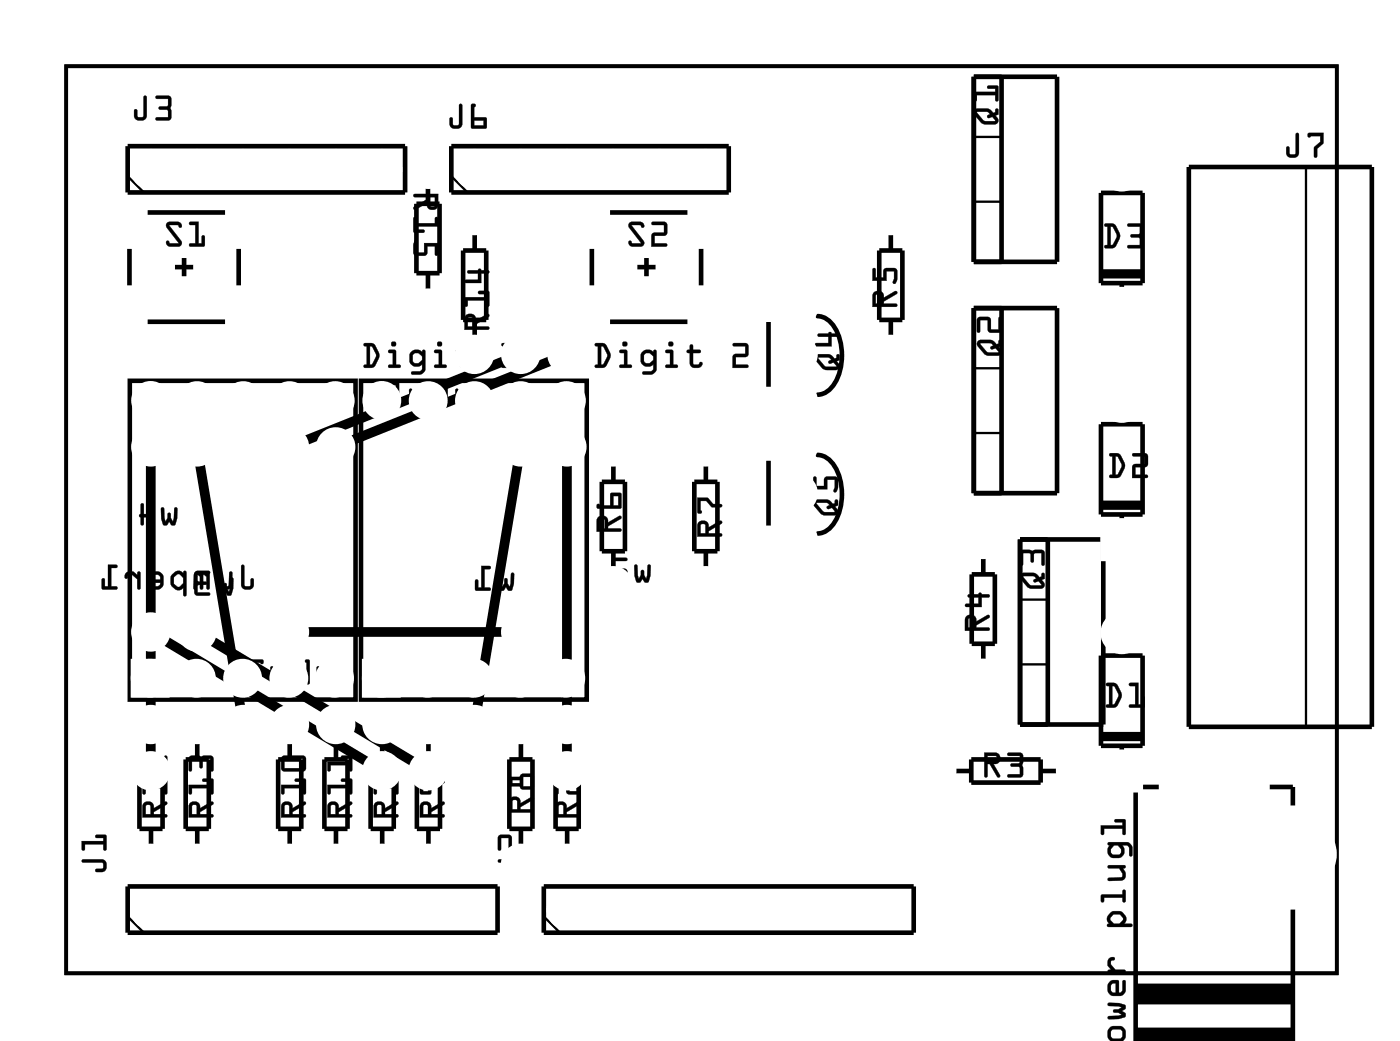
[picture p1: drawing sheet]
<svg xmlns="http://www.w3.org/2000/svg" width="77mm" height="57mm" viewBox="0 0 77 57" stroke-linecap="round" stroke-linejoin="round" font-family="sans-serif">
<path d="M3.6 3.6h69.8v49.8h-69.8z" fill="none" stroke="#000" stroke-width=".2"/>
<g fill="#000">
<path d="M3.6 3.6h69.8v49.8h-69.8zM3.6 3.6v49.8h69.8v-49.8z"/>
<path d="M7.9 5.3h.2v1.1a.37 .37 0 0 1-.4 .2 .37 .37 0 0 1-.3-.2v-.3a.1 .1 0 0 1 .1-.1 .1 .1 0 0 1 0 .1l.1 .3h.3zM7.9 5.3v1.1h-.3l-.1-.4-.1 .1v.3a.35 .35 0 0 0 .3 .2 .35 .35 0 0 0 .4-.2v-1.1zM8.6 5.3l.6-.1 .2 .2-.1 .5 .1 .6-.2 .1h-.6a.1 .1 0 0 1-.1-.1 .1 .1 0 0 1 .1-.1h.6v-.3l-.4-.1a.1 .1 0 0 1-.1-.1 .1 .1 0 0 1 .1-.1h.4v-.4h-.6zM8.6 5.3v.1h.6v.4l-.4 .1h-.1l.1 .1h.4v.4h-.6v.2h.7l.1-.2-.1-.5 .1-.5-.2-.1z"/>
<path d="M7.9 5.3h.2v1.1a.36 .36 0 0 1-.4 .2 .36 .36 0 0 1-.3-.2v-.4h.1l.1 .4h.3zM8.6 5.3h.6l.2 .1-.1 .5 .1 .5-.1 .2h-.8l.1-.2h.6v-.4h-.4l-.1-.1h.1l.4-.1v-.4h-.6z"/>
<path d="M9.2 12.2h.6l.2 .2a.13 .13 0 0 1-.1 .1 .13 .13 0 0 1-.1-.1h-.5l.7 .8a.21 .21 0 0 1 0 .2 .21 .21 0 0 1-.2 .1h-.5l-.2-.2a.13 .13 0 0 1 .2-.1 .13 .13 0 0 1 .1 .2l.4-.1-.6-.8zM9.2 12.2v.3l.6 .8-.4 .1-.2-.2-.1 .2 .3 .1h.5l.1-.2-.7-.9 .5-.1 .1 .2 .1-.2-.2-.1zM10.4 12.2h.5v1.2h.2v-.4a.1 .1 0 0 1 .1-.1 .1 .1 0 0 1 .1 .1l-.1 .5h-.7a.1 .1 0 0 1-.1 0 .1 .1 0 0 1 .1-.1h.2v-1h-.3zM10.4 12.2v.1h.3v1.1h-.3v.1h.8v-.6l-.1 .1v.4h-.2v-1.2z"/>
<path d="M9.2 12.2h.6l.2 .1-.1 .2-.1-.1h-.5l.7 .9-.1 .2h-.5l-.3-.1 .1-.2 .1 .2 .5-.1-.6-.8zM10.4 12.2h.5v1.2h.2v-.4l.1-.1v.6h-.8v-.1h.3v-1l-.3-.1z"/>
<path d="M22.7 10.7l1.4-.1v.7a.31 .31 0 0 1-.4 .2 .31 .31 0 0 1-.3-.3l-.6 .3-.1-.1 .7-.5v-.1h-.6zM23.6 10.8v.5h.2l.1-.5zM22.7 11.9l.2 .1v.3h1v-.3l.1-.1 .1 .5h-1.2v.2h.4v.1l-.5 .1zM22.8 13.2l.2 .1-.1 .6h.4v-.6h.8v.7h-.2v-.5h-.4l-.1 .5h-.6l-.1-.1v-.4z"/>
<path d="M22.7 10.7l1.4-.1v.7a.32 .32 0 0 1-.4 .2 .32 .32 0 0 1-.3-.3l-.6 .3a.1 .1 0 0 1-.1 0 .1 .1 0 0 1 0-.2l.7-.4v-.1h-.6zM22.7 10.7l.1 .1h.7v.2l-.8 .4 .1 .1 .7-.4a.31 .31 0 0 0 .2 .4 .31 .31 0 0 0 .4-.2v-.7zM23.6 10.8v.5h.2l.1-.5zM23.6 10.8h.3l-.1 .5h-.2zM22.7 11.9l.2 .1v.3h1v-.3a.1 .1 0 0 1 .1-.1 .1 .1 0 0 1 .1 .1v.4h-1.2v.2h.3a.1 .1 0 0 1 .1 .1 .1 .1 0 0 1-.1 .1l-.5-.1zM22.7 11.9l.1 .9 .5-.1v-.1h-.4v-.2h1.2l-.1-.5-.1 .1v.3h-1v-.3zM22.8 13.2l.2 .1-.1 .6h.4v-.6h.8v.7a.1 .1 0 0 1-.1 .1 .1 .1 0 0 1-.1-.1v-.5h-.4v.4l-.1 .1h-.6l-.1-.6zM22.8 13.2l-.1 .3v.4l.1 .1h.6l.1-.5h.4v.5h.2v-.7h-.8v.6h-.4v-.6z"/>
<path d="M25.2 5.7l.2 .1v1a.37 .37 0 0 1-.4 .3 .37 .37 0 0 1-.3-.3v-.3a.1 .1 0 0 1 .1-.1 .1 .1 0 0 1 .1 .1v.4h.3zM25.2 5.7v1.1l-.3 .1-.1-.5-.1 .1v.3a.35 .35 0 0 0 .3 .3 .35 .35 0 0 0 .4-.3v-1zM25.9 5.7h.1a.09 .09 0 0 1 .1 .1 .09 .09 0 0 1-.1 .1v.5l.7 .1v.6l-.8-.1zM25.9 5.7v1.3h.8v-.5l-.7-.1v-.5l.1-.1zM26 6.6v.3h.6v-.3zM26 6.6h.6v.3h-.6z"/>
<path d="M25.2 5.7l.2 .1v1a.36 .36 0 0 1-.4 .3 .36 .36 0 0 1-.3-.3v-.3l.1-.1 .1 .1v.4l.3-.1zM25.9 5.7l.2 .1-.1 .1v.5l.7 .1v.6l-.8-.1zM26 6.6v.3h.6v-.3z"/>
<path d="M25.6 17.3a.32 .32 0 0 1 .4 0 .32 .32 0 0 1 .1 .3l.7-.4 .1 .2-.8 .4v.1h.7l.1 .1-1.4 .1zM25.7 17.4v.5h.3v-.4zM25.5 16.3h1.2v-.2h-.4v-.1h.5l.1 .8h-.2v-.3h-1v.3h-.1zM25.7 14.9l.6-.1 .6 .1-.1 .1h-.4v.5h-.8h-.1l.1-.1h.7v-.4h-.6z"/>
<path d="M25.6 17.3a.32 .32 0 0 1 .4-.1 .32 .32 0 0 1 .1 .4l.6-.4a.11 .11 0 0 1 .2 .1 .1 .1 0 0 1-.1 .1l-.7 .4v.1h.7a.1 .1 0 0 1 .1 .1 .1 .1 0 0 1-.1 .1h-1.3v-.6zM25.6 17.3l-.1 .8 1.4-.1-.1-.1h-.7v-.1l.7-.4v-.2l-.7 .4a.31 .31 0 0 0-.1-.3 .31 .31 0 0 0-.4 0zM25.7 17.4v.5h.3l-.1-.4zM25.7 17.4l.3 .1v.4h-.3zM25.5 16.3h1.2v-.2l-.4 .1a.1 .1 0 0 1-.1-.1 .1 .1 0 0 1 .1-.1h.6v.8a.1 .1 0 0 1-.1 0 .1 .1 0 0 1-.1 0v-.3h-1v.3a.1 .1 0 0 1-.1 0 .1 .1 0 0 1-.1 0zM25.5 16.3l.1 .5h.1v-.3h1v.3h.2l-.1-.8h-.5v.1h.4v.2zM25.7 14.9l.5-.1a.09 .09 0 0 1 .1-.1 .09 .09 0 0 1 .1 .1h.4a.1 .1 0 0 1 .1 .1 .1 .1 0 0 1-.1 .1h-.4v.5h-.8a.1 .1 0 0 1-.1-.1 .1 .1 0 0 1 .1 0h.7v-.4h-.6zM25.7 14.9v.1h.6v.4h-.7l-.1 .1h.1h.8v-.5h.4l.1-.1-.6-.1z"/>
<path d="M34.6 12.2h.6l.2 .2a.13 .13 0 0 1-.1 .1 .13 .13 0 0 1-.1-.1h-.5l.7 .8a.21 .21 0 0 1 0 .2 .21 .21 0 0 1-.2 .1h-.5l-.2-.2a.13 .13 0 0 1 .2-.1 .13 .13 0 0 1 .1 .2l.4-.1-.6-.8zM34.6 12.2v.3l.6 .8-.4 .1-.2-.2-.1 .2 .3 .1h.5l.1-.2-.7-.9 .5-.1 .1 .2 .1-.2-.2-.1zM35.8 12.2h.7l.1 .1v.6h-.6v.5h.6a.1 .1 0 0 1 .1 .1 .1 .1 0 0 1-.1 0h-.8v-.7h.7v-.4h-.7zM35.8 12.2v.1h.7v.5h-.7v.7h.8v-.1h-.6v-.5h.6v-.6l-.1-.1z"/>
<path d="M34.6 12.2h.6l.2 .1-.1 .2-.1-.1h-.5l.7 .9-.1 .2h-.5l-.3-.1 .1-.2 .1 .2 .5-.1-.6-.8zM35.8 12.2h.7l.1 .1v.6h-.6v.5h.6v.1h-.8v-.7h.7v-.4l-.7-.1z"/>
<path d="M48 16.1a.32 .32 0 0 1 .4-.1 .32 .32 0 0 1 .2 .3l.6-.3 .1 .1-.7 .4v.2h.6l.1 .1h-1.4zM48.1 16.2v.5h.3v-.5zM48 14.7l.1 .1v.4h.4l.1-.4 .6-.1 .1 .2v.4a.15 .15 0 0 1 0 .2 .15 .15 0 0 1-.3 0l.1-.6h-.4v.5h-.8z"/>
<path d="M48 16a.32 .32 0 0 1 .4 0 .32 .32 0 0 1 .2 .3l.6-.3a.1 .1 0 0 1 .1 0 .1 .1 0 0 1 0 .2l-.7 .3v.2h.6a.1 .1 0 0 1 .1 .1 .1 .1 0 0 1-.1 .1h-1.3v-.7zM48 16.1l-.1 .7h1.4l-.1-.1h-.7v-.2l.7-.4v-.1l-.7 .4a.31 .31 0 0 0-.1-.4 .31 .31 0 0 0-.4 .1zM48.1 16.2v.5h.3v-.5zM48.1 16.2h.3v.5h-.3zM47.9 14.7l.2 .1v.4h.4l.1-.4 .6-.1 .1 .2-.1 .6a.1 .1 0 0 1-.1 .1 .1 .1 0 0 1-.1-.1l.1-.6h-.4v.5h-.8zM48 14.7l-.1 .7h.8v-.5h.4l-.1 .6 .1 .1 .1-.1 .1-.6-.1-.2-.6 .1-.1 .4h-.4v-.4z"/>
<path d="M53.5 6h.8l.3 .2 .2-.2v.3h-.1l.1 .3-.1 .2a.91 .91 0 0 1-1.2-.6zM53.7 6.1l.4 .5h.6l-.2-.2-.2 .1a.11 .11 0 0 1-.1-.2 .11 .11 0 0 1 .2 0l-.2-.2zM53.5 5h1.2v-.1h-.4l-.1-.1 .6-.1v.8h-.1v-.3h-1v.3l-.2 .1z"/>
<path d="M53.5 6h.8l.3 .2h.1v-.2a.1 .1 0 0 1 .1 0 .1 .1 0 0 1 .1 0v.3h-.2l.1 .2v.3a.92 .92 0 0 1-1.3-.5v-.1zM53.6 6l-.1 .2 .4 .5a.97 .97 0 0 0 .8 .1l.1-.2-.1-.3h.1v-.3l-.2 .2-.3-.2zM53.7 6.2l.4 .4h.6l-.2-.2-.2 .1a.11 .11 0 0 1-.1-.1 .11 .11 0 0 1 .2-.1l-.2-.2zM53.7 6.1h.5a.14 .14 0 0 1 .2 .1 .14 .14 0 0 1-.2 .2l.1 .1 .2-.1 .2 .2h-.6zM53.5 5h1.2v-.1h-.4a.1 .1 0 0 1-.1-.1 .1 .1 0 0 1 .1-.1h.5l.1 .8a.1 .1 0 0 1-.1 .1 .1 .1 0 0 1-.1-.1v-.3h-1v.3a.1 .1 0 0 1-.1 .1 .1 .1 0 0 1-.1-.1zM53.5 5v.6l.1-.1 .1-.3h1v.3h.1v-.8l-.6 .1 .1 .1h.4v.2z"/>
<path d="M53.7 18.7h.7l.3 .2 .3-.2v.3h-.1l.1 .3-.1 .2a.91 .91 0 0 1-1.2-.6zM53.9 18.8l.3 .5h.6l-.1-.2-.2 .1a.11 .11 0 0 1-.1-.2 .11 .11 0 0 1 .2 0l-.2-.2zM53.7 17.5l.6-.1 .1 .2v.5h.4v-.6l.2-.1v.9l-.7-.1v-.6h-.5v.6l-.1 .1z"/>
<path d="M53.7 18.7h.7l.3 .2h.1v-.2a.1 .1 0 0 1 .1 0 .1 .1 0 0 1 .1 0v.3h-.1l.1 .2v.3a.92 .92 0 0 1-1.3-.5v-.1zM53.7 18.7v.2l.4 .5a.97 .97 0 0 0 .8 .1l.1-.2-.2-.3h.2v-.3l-.3 .2-.3-.2zM53.9 18.9l.3 .4h.6l-.1-.2-.2 .1a.11 .11 0 0 1-.1-.1 .11 .11 0 0 1 .2-.1l-.2-.2zM53.8 18.8h.6a.14 .14 0 0 1 .2 .1 .14 .14 0 0 1-.2 .2l.1 .1 .2-.1 .1 .2h-.6zM53.7 17.4h.7v.7h.4v-.6a.1 .1 0 0 1 .1-.1 .1 .1 0 0 1 .1 .1v.8l-.7-.1v-.6h-.5v.6a.1 .1 0 0 1 0 .1 .1 .1 0 0 1-.1-.1zM53.7 17.5v.8l.1-.1v-.6h.5v.6l.7 .1v-.9l-.1 .1v.6h-.5v-.5l-.1-.2z"/>
<path d="M60.7 12.3h.5l.3 .6-.2 .6-.6 .1a.1 .1 0 0 1 0-.1 .1 .1 0 0 1 0-.1l.1 .1v-1.1h-.1zM60.7 12.3v.1h.1v1.1h-.1v.1h.4l.4-.5v-.3l-.3-.5zM61 12.4v1.1l.1-.1 .2-.5-.2-.4zM61 12.4l.2 .1 .2 .4-.3 .6h-.1zM61.9 12.3h.7l.2 .1-.1 .5 .1 .6-.2 .1h-.6a.1 .1 0 0 1-.1-.1 .1 .1 0 0 1 .1-.1l.6 .1v-.4l-.4-.1a.1 .1 0 0 1-.1-.1 .1 .1 0 0 1 .1 0l.4-.1v-.4h-.6zM62 12.3v.1h.6v.4l-.4 .1h-.1l.1 .1 .4 .1v.4h-.6l-.1 .1h.8l.1-.1-.1-.6 .1-.5-.2-.1z"/>
<path d="M60.7 12.3h.5a.8 .8 0 0 1 .1 1.2l-.2 .1h-.4v-.1h.1v-1.1h-.1zM61 12.4v1.1h.1l.3-.6-.2-.4zM61.9 12.3h.7l.2 .1-.1 .5 .1 .6-.1 .1h-.8l.1-.1h.6v-.4l-.5-.1v-.1l.5-.1v-.4h-.6z"/>
<path d="M71.2 7.3l.2 .1v1a.37 .37 0 0 1-.4 .3 .37 .37 0 0 1-.4-.3v-.3a.1 .1 0 0 1 .1-.1 .1 .1 0 0 1 .1 .1l.1 .3h.2zM71.2 7.3v1.1l-.3 .1-.2-.5v.1v.3a.35 .35 0 0 0 .3 .3 .35 .35 0 0 0 .3-.3v-1zM71.9 7.3h.8v.6l-.3 .3v.4a.1 .1 0 0 1-.1 .1 .1 .1 0 0 1-.1-.1v-.5l.3-.3v-.3h-.5h-.1zM71.9 7.3v.2h.6v.3l-.3 .3v.5h.1v-.4l.4-.3v-.6z"/>
<path d="M71.2 7.3l.2 .1v1a.36 .36 0 0 1-.4 .3 .36 .36 0 0 1-.3-.3v-.3v-.1l.1 .1 .1 .4 .3-.1zM71.9 7.3h.8v.6l-.3 .3-.1 .5-.1-.1v-.5l.3-.3v-.3h-.6z"/>
<path d="M8.9 27.9h-.1a.95 .95 0 0 0 .2 .9h.2l.1-.2 .1 .2h.2a.95 .95 0 0 0 .1-.9h-.1l-.1 .7-.2-.5-.2 .5-.1-.7zM7.8 27.7l-.1 .5-.1 .1 .2 .5h.1v-.4h.5v-.8v-.1h-.1l-.1 .7h-.3v-.5z"/>
<path d="M8.9 27.9v.6l.1 .4 .2-.1 .1-.2 .1 .2h.2l.2-.9a.1 .1 0 0 0-.1-.1 .1 .1 0 0 0-.1 .1l-.1 .7-.1-.4a.1 .1 0 0 0-.1-.1 .1 .1 0 0 0-.1 .1l-.1 .4-.1-.7zM8.9 27.9h.1l.1 .8 .2-.5 .2 .5 .1-.8h.1v.6l-.1 .3h-.2l-.1-.2-.1 .2h-.3v-.3zM7.7 27.6v.6a.09 .09 0 0 0-.1 .1 .09 .09 0 0 0 .1 .1v.4a.1 .1 0 0 0 .1 .1 .1 .1 0 0 0 .1-.1v-.4h.5v-.8a.1 .1 0 0 0-.1-.1 .1 .1 0 0 0-.1 .1v.6h-.3v-.5zM7.8 27.7h.1v.5h.4v-.7h.1v.1v.8h-.5v.4h-.1l-.2-.5 .1-.1z"/>
<path d="M11.9 31.7v.1a.95 .95 0 0 0 .2 .9h.1l.2-.2 .1 .2h.2a.95 .95 0 0 0 .1-.9v-.1l-.1 .1-.1 .7-.2-.5-.2 .5-.1-.7zM10.7 31.4v1.2l.2 .1h.6v-.2h-.6v-.4h.4l.1-.1-.1-.1h-.4v-.4h.6v-.1z"/>
<path d="M11.9 31.7v.6l.2 .4h.1l.2-.2 .1 .2h.2l.1-.9a.1 .1 0 0 0-.1-.1 .1 .1 0 0 0-.1 .1v.7l-.1-.4a.1 .1 0 0 0-.1-.1 .1 .1 0 0 0-.1 .1l-.1 .4-.1-.7zM12 31.7l.1 .1 .1 .7 .2-.5 .2 .5v-.7l.2-.1v.6l-.1 .4h-.2l-.1-.2-.2 .2-.2-.1-.1-.3zM10.7 31.4v1.2l.2 .1h.6a.1 .1 0 0 0 .1-.1 .1 .1 0 0 0-.1-.1h-.6v-.4h.4a.1 .1 0 0 0 .1-.1 .1 .1 0 0 0-.1-.1h-.4v-.4h.6a.1 .1 0 0 0 .1-.1 .1 .1 0 0 0-.1-.1zM10.7 31.4h.8v.1h-.7l.1 .4h.4l.1 .1-.1 .1h-.4l-.1 .4h.7v.2h-.6l-.2-.1z"/>
<path d="M13.3 31l-.1 1.1a.36 .36 0 0 0 .4 .3 .36 .36 0 0 0 .3-.3v-.3v-.1l-.1 .1-.1 .4-.3-.1v-1zM11.9 31.4v.9h.1l.1-.1a.38 .38 0 0 0 .3 .2 .38 .38 0 0 0 .3-.3v-.7h-.1v.7l-.1 .1-.4-.2v-.6zM10.7 31.4l-.1 .9h.2l.1-.7 .1 .1v.6h.2v-.7l.1 .1v.6h.2v-.9zM9.5 31.5l-.1 .2a.54 .54 0 0 0 .4 .7l.3-.1v.4h.1v-1.3a.09 .09 0 0 0-.1-.1 .1 .1 0 0 0 0 .2l-.3-.2zM9.6 31.7l.2-.2 .3 .2v.3l-.2 .2-.3-.2zM8.2 31.5l-.1 .2v.3l.7 .1-.1 .1h-.5l-.1 .1h.7l.2-.2-.1-.6-.2-.1h-.3zM8.3 31.6h.4l.1 .2h-.5zM6.9 31.5l-.1 .1a.11 .11 0 0 0 .1 .2 .11 .11 0 0 0 .1-.2h.3l.2 .2v.5h.2v-.9h-.1l-.1 .2-.2-.2zM5.9 31v1.2h-.1v-.4h-.2v.5l.8 .1v-.2h-.3v-1h.3v-.1z"/>
<path d="M13.3 31l-.1 1.1a.37 .37 0 0 0 .4 .3 .37 .37 0 0 0 .4-.3v-.3a.1 .1 0 0 0-.1-.1 .1 .1 0 0 0-.1 .1l-.1 .4h-.2l-.1-1.1zM13.3 31l.1 .1v1l.3 .1 .2-.4v.3a.35 .35 0 0 1-.3 .3 .35 .35 0 0 1-.3-.3zM11.9 31.4v.9a.1 .1 0 0 0 .1 .1 .11 .11 0 0 0 .1-.2 .39 .39 0 0 0 .7-.1v-.6a.09 .09 0 0 0-.1-.1 .09 .09 0 0 0-.1 .1v.6l-.2 .1-.3-.2v-.6zM11.9 31.4h.2v.6l.4 .2 .1-.1v-.7h.1v.7a.32 .32 0 0 1-.5 .2l-.1-.1-.1 .2-.1-.1zM10.7 31.4l-.1 .9a.1 .1 0 0 0 .1 .1 .1 .1 0 0 0 .1-.1l.1-.7 .1 .1v.6a.1 .1 0 0 0 .1 .1 .1 .1 0 0 0 .1-.1v-.7l.1 .1v.6a.1 .1 0 0 0 .1 .1 .1 .1 0 0 0 .1-.1v-.9zM10.7 31.4h.8v.9h-.1v-.6l-.2-.2-.1 .8h-.1v-.7l-.1-.1-.1 .8h-.1zM9.5 31.5l-.1 .2a.5 .5 0 0 0 .2 .6l.3 .1 .2-.1v.3a.1 .1 0 0 0 .1 .1 .1 .1 0 0 0 .1-.1v-1.2a.11 .11 0 0 0-.2-.1 .1 .1 0 0 0 0 .2l-.3-.2zM9.5 31.5l.3-.2 .3 .2v-.1h.1v1.3h-.1v-.5l-.2 .2h-.2l-.3-.3v-.4zM9.6 31.7l.2-.2 .3 .2-.1 .3-.1 .2-.3-.2zM9.6 31.7l-.1 .4 .4 .1 .2-.2v-.3l-.3-.2zM8.2 31.5l-.1 .2v.3h.7l-.1 .2h-.5a.1 .1 0 0 0-.1 .1 .1 .1 0 0 0 .1 .1h.5l.2-.1 .1-.1v-.5l-.3-.3h-.3zM8.2 31.5l.2-.1h.3l.2 .1 .1 .6-.2 .2h-.7l.1-.1h.5l.1-.1v-.1h-.7v-.3zM8.3 31.6h.4l.1 .2h-.5zM8.3 31.6v.2h.5l-.1-.2zM6.9 31.4l-.1 .2a.14 .14 0 0 0 .2 .2 .11 .11 0 0 0 0-.2h.3l.2 .2v.5a.1 .1 0 0 0 .1 .1 .1 .1 0 0 0 .1-.1v-.8a.1 .1 0 0 0-.1-.1 .1 .1 0 0 0-.1 .1v.1l-.2-.2zM6.9 31.5l.4-.1 .2 .2 .1-.2h.1v.9h-.1l-.1-.5-.2-.3h-.2l-.2 .3zM5.9 31v1.2h-.1v-.4a.1 .1 0 0 0-.1-.1 .1 .1 0 0 0-.1 .1v.5l.8 .1a.1 .1 0 0 0 .1-.1 .1 .1 0 0 0-.1-.1h-.3v-1h.3a.1 .1 0 0 0 .1-.1 .1 .1 0 0 0-.1-.1zM5.9 31l.5 .1v.1h-.3v1h.3v.2l-.8-.1v-.5h.1l.1 .4h.1z"/>
<path d="M14.9 36.6v.1a.95 .95 0 0 0 .1 .9h.2l.1-.2 .1 .2h.2a.95 .95 0 0 0 .2-.9l-.1-.1h-.1l-.1 .8-.2-.5-.2 .5-.1-.8zM13.6 36.2v.6l.4 .3v.4l.1 .1v-.6l-.3-.3v-.3h.5l.1 .1 .1-.2z"/>
<path d="M14.9 36.6v.6l.1 .4h.2l.1-.2 .1 .2 .2-.1 .2-.8a.1 .1 0 0 0-.1-.1 .1 .1 0 0 0-.1 .1l-.1 .7-.1-.4a.1 .1 0 0 0-.1-.1 .1 .1 0 0 0-.1 .1l-.1 .4-.1-.8zM14.9 36.6l.1 .1 .1 .7 .2-.5 .2 .5 .1-.7 .1-.1v.6l-.1 .3-.2 .1-.1-.3-.1 .3-.2-.1-.1-.3zM13.6 36.2v.6l.4 .3-.1 .4a.1 .1 0 0 0 .1 .1 .1 .1 0 0 0 .1-.1v-.5l-.3-.3v-.3h.5l.1 .1 .1-.2zM13.6 36.2l.9 .1-.1 .1h-.1h-.5v.3l.3 .3v.6l-.1-.1v-.4l-.4-.3z"/>
<path d="M17.4 36.6v.1a.95 .95 0 0 0 .1 .9h.2l.1-.2 .2 .2h.2a.95 .95 0 0 0 .1-.9l-.1-.1h-.1l-.1 .8-.2-.5-.2 .5v-.8zM16.8 36.2v.7l-.6 .1v.6l.8-.1v-1.2v-.1zM16.3 37.1h.5v.3h-.5z"/>
<path d="M17.4 36.6v.6l.2 .4h.1l.1-.2 .2 .2 .2-.1 .1-.8a.1 .1 0 0 0-.1-.1 .1 .1 0 0 0-.1 .1l-.1 .7-.1-.4a.1 .1 0 0 0-.1-.1 .1 .1 0 0 0-.1 .1l-.1 .4v-.8zM17.4 36.6l.2 .1v.7l.2-.5 .2 .5 .1-.7 .2-.1v.6l-.1 .3-.2 .1-.2-.3-.1 .3-.2-.1-.1-.3zM16.8 36.2v.7l-.6 .1v.6l.8-.1v-1.2v-.1zM16.8 36.2l.2 .1v1.2l-.8 .1v-.6h.6zM16.3 37.1h.5v.3h-.5zM16.3 37.1v.3h.5v-.3z"/>
<path d="M20 18.9h.5l.3 .6-.2 .6-.5 .1a.1 .1 0 0 1-.1-.1 .1 .1 0 0 1 .1-.1v-1h-.1zM20 18.9v.1h.2v1h-.2v.1l.5 .1 .3-.5v-.4l-.3-.4zM20.3 19v1h.2l.2-.5-.2-.4zM20.3 19l.2 .1 .2 .4-.3 .5h-.1zM21.3 19.2h.4l.1 .8h.1a.1 .1 0 0 1 .1 .1 .1 .1 0 0 1-.1 .1h-.5a.1 .1 0 0 1-.1-.1 .1 .1 0 0 1 .1-.1h.2v-.6h-.2zM21.4 19.2v.2h.2v.6h-.2l-.1 .1 .7 .1v-.1l-.3-.1v-.7zM21.5 18.9a.15 .15 0 0 1 .3 0 .15 .15 0 0 1-.3 0zM21.5 18.9a.15 .15 0 0 0 .3 0 .15 .15 0 0 0-.3 0zM22.6 19.3l.2-.1h.3l.1 .1a.1 .1 0 0 1 .1-.1 .1 .1 0 0 1 .1 .1l-.1 1.1-.2 .2h-.4a.1 .1 0 0 1-.1-.1 .1 .1 0 0 1 .1-.1h.4l.1-.4-.2 .1-.4-.1-.1-.2zM22.7 19.3l-.2 .2v.4l.3 .2 .4-.1v.3l-.1 .1h-.5v.1l.4 .1 .2-.1 .2-.2v-1l-.1-.1a.19 .19 0 0 1-.3 0zM22.7 19.5v.3l.1 .1h.2l.2-.1v-.3l-.2-.1zM22.7 19.4h.3l.2 .2v.2l-.2 .1h-.2l-.1-.1zM23.9 19.2h.4v.8h.2a.1 .1 0 0 1 0 .1 .1 .1 0 0 1 0 .1h-.6a.1 .1 0 0 1-.1-.1 .1 .1 0 0 1 .1-.1h.2v-.6h-.2zM23.9 19.2v.2h.2v.6h-.2v.1l.6 .1v-.1l-.2-.1v-.7zM24 18.9a.15 .15 0 0 1 .3 0 .15 .15 0 0 1-.3 0zM24 18.9a.15 .15 0 0 0 .3 0 .15 .15 0 0 0-.3 0zM25.2 18.9l.2 .1v.2h.3a.1 .1 0 0 1 .1 .1 .1 .1 0 0 1-.1 .1h-.3v.6h.2l.2-.1h.1a.21 .21 0 0 1 0 .2 .21 .21 0 0 1-.3 .1h-.2l-.2-.2v-.6l-.2-.1 .2-.1zM25.2 18.9v.3l-.2 .1 .2 .1v.5a.37 .37 0 0 0 .3 .3 .37 .37 0 0 0 .4-.2l-.1-.1-.1 .1h-.3v-.6h.3l.1-.1-.1-.1h-.3v-.2zM27.6 18.9l.5-.1v1.2h.1v-.3a.1 .1 0 0 1 .1-.1 .1 .1 0 0 1 .1 .1v.5h-.8a.1 .1 0 0 1-.1-.1 .1 .1 0 0 1 .1-.1h.3v-1h-.3zM27.6 18.9v.1h.3v1h-.3v.1l.8 .1v-.6h-.1l-.1 .4h-.1v-1.2z"/>
<path d="M20 18.9h.5a.8 .8 0 0 1 .1 1.2l-.1 .1-.5-.1v-.1h.1v-1h-.1zM20.3 19v1h.1l.3-.5-.2-.4zM21.3 19.2l.4 .1 .1 .7h.2v.2l-.7-.1 .1-.1h.2v-.6h-.2zM21.5 18.9a.15 .15 0 0 1 .3 0 .15 .15 0 0 1-.3 0zM22.6 19.3l.2-.1 .4 .1v-.1l.2 .1v1l-.3 .3-.5-.1v-.1h.5l.1-.4-.2 .1-.4-.1-.1-.2zM22.7 19.5v.3l.1 .1h.2l.2-.1v-.2l-.2-.2zM23.9 19.2l.4 .1v.7h.2v.2l-.6-.1v-.1h.2v-.6h-.2zM24 18.9a.15 .15 0 0 1 .3 0 .15 .15 0 0 1-.3 0zM25.2 18.9l.2 .1v.2h.3l.1 .1-.1 .1h-.3v.6h.3l.1-.1h.1a.35 .35 0 0 1-.4 .3 .35 .35 0 0 1-.3-.3v-.5l-.2-.1 .2-.1zM27.6 18.9l.5-.1v1.2h.1v-.4h.2v.6l-.8-.1v-.1h.3v-1h-.3z"/>
<path d="M22.5 21.4a.95 .95 0 0 0 .1 .9h.2l.1-.2 .2 .2h.1a.95 .95 0 0 0 .2-.9l-.1-.1-.1 .1-.1 .7-.2-.5-.2 .5-.1-.7zM21.3 21v.1h.4v.5h-.4l-.1 .6 .2 .1h.4a.15 .15 0 0 0 .2 0 .15 .15 0 0 0 0-.2l-.6 .1v-.5h.5v-.7z"/>
<path d="M22.5 21.4v.6l.2 .3h.1l.1-.2 .1 .2h.3l.1-.9a.1 .1 0 0 0-.1-.1 .1 .1 0 0 0-.1 .1l-.1 .7-.1-.4a.1 .1 0 0 0-.1-.1 .1 .1 0 0 0-.1 .1l-.1 .4-.1-.7zM22.5 21.4h.1l.1 .7 .2-.5 .2 .5 .1-.7h.1l.1 .5-.2 .4h-.1l-.2-.2-.1 .2h-.2l-.1-.3zM21.2 21l.1 .1h.4v.5h-.4l-.1 .6 .2 .1h.6a.11 .11 0 0 0 .1-.2 .1 .1 0 0 0-.1 0l-.6 .1v-.5h.5v-.7zM21.3 21h.6v.7h-.5v.5l.6-.1h.1l-.1 .1-.6 .1-.2-.1 .1-.6h.5v-.5h-.5z"/>
<path d="M25 21.4a.95 .95 0 0 0 .2 .9h.1l.2-.2 .1 .2h.2a.95 .95 0 0 0 .1-.9v-.1l-.2 .1v.7l-.2-.5-.2 .5-.1-.7zM23.9 21.1v.6l-.1 .1 .2 .5h.1v-.4h.5v-.8l-.1-.1h-.1v.7h-.3v-.5z"/>
<path d="M25 21.4v.6l.2 .3h.1l.2-.2 .1 .2h.2l.1-.9a.1 .1 0 0 0-.1-.1 .1 .1 0 0 0-.1 .1v.7l-.1-.4a.1 .1 0 0 0-.1-.1 .1 .1 0 0 0-.1 .1l-.1 .4-.1-.7zM25 21.4h.2l.1 .7 .2-.5 .2 .5v-.7h.2v.5l-.1 .4h-.2l-.1-.2-.2 .2h-.2l-.1-.3zM23.9 21.1v.6a.09 .09 0 0 0-.1 .1 .09 .09 0 0 0 .1 .1v.3a.1 .1 0 0 0 .1 .1 .1 .1 0 0 0 .1-.1v-.3h.5v-.8a.1 .1 0 0 0-.1-.1 .1 .1 0 0 0-.1 .1v.6h-.3v-.5zM23.9 21.1l.2 .1v.5h.3v-.7h.1l.1 .1v.8h-.5v.3l-.1 .1-.2-.5 .1-.1z"/>
<path d="M27.4 31.5h-.1a.95 .95 0 0 0 .2 .9h.2l.1-.2 .1 .2h.2a.95 .95 0 0 0 .1-.9v-.1l-.1 .1-.1 .7-.2-.5-.2 .5-.1-.7zM26.4 31.1v1.2h-.1v-.4l-.2-.1v.6h.8v-.1h-.3v-1.1h.3l.1-.1z"/>
<path d="M27.4 31.5l-.1 .6 .2 .3h.2l.1-.2 .1 .2h.2l.2-.9a.1 .1 0 0 0-.1-.1 .1 .1 0 0 0-.1 .1l-.1 .7-.1-.4a.1 .1 0 0 0-.1-.1 .1 .1 0 0 0-.1 .1l-.1 .4-.1-.7zM27.4 31.5h.1l.1 .7 .2-.5 .2 .5 .1-.7h.1v.6l-.1 .3h-.2l-.1-.2-.1 .2h-.3v-.3zM26.4 31.1v1.2h-.1v-.4a.1 .1 0 0 0-.1-.1 .1 .1 0 0 0-.1 .1v.5h.8a.1 .1 0 0 0 .1-.1 .1 .1 0 0 0-.1-.1l-.3 .1v-1.1l.3 .1a.1 .1 0 0 0 .1-.1 .1 .1 0 0 0-.1-.1zM26.4 31.1h.5v.1h-.3v1.1h.3v.1h-.8l.1-.6 .1 .1v.4h.1z"/>
<path d="M32.7 18.9h.5l.3 .6-.2 .6-.5 .1a.1 .1 0 0 1-.1-.1 .1 .1 0 0 1 .1-.1v-1h-.1zM32.7 18.9v.1h.2v1h-.2v.1l.5 .1 .3-.5v-.4l-.3-.4zM33 19v1h.2l.2-.5-.2-.4zM33 19l.2 .1 .2 .4-.3 .5h-.1zM34 19.2h.4l.1 .8h.1a.1 .1 0 0 1 .1 .1 .1 .1 0 0 1-.1 .1h-.5a.1 .1 0 0 1-.1-.1 .1 .1 0 0 1 .1-.1h.2v-.6h-.2zM34.1 19.2v.2h.2v.6h-.2l-.1 .1 .7 .1v-.1l-.3-.1v-.7zM34.2 18.9a.15 .15 0 0 1 .3 0 .15 .15 0 0 1-.3 0zM34.2 18.9a.15 .15 0 0 0 .3 0 .15 .15 0 0 0-.3 0zM35.3 19.3l.2-.1h.3l.1 .1a.1 .1 0 0 1 .1-.1 .1 .1 0 0 1 .1 .1l-.1 1.1-.2 .2h-.4a.1 .1 0 0 1-.1-.1 .1 .1 0 0 1 .1-.1h.4l.1-.4-.2 .1-.4-.1-.1-.2zM35.4 19.3l-.2 .2v.4l.3 .2 .4-.1v.3l-.1 .1h-.5v.1l.4 .1 .2-.1 .2-.2v-1l-.1-.1a.19 .19 0 0 1-.3 0zM35.4 19.5v.3l.1 .1h.2l.2-.1v-.3l-.2-.1zM35.4 19.4h.3l.2 .2v.2l-.2 .1h-.2l-.1-.1zM36.6 19.2h.4v.8h.2a.1 .1 0 0 1 0 .1 .1 .1 0 0 1 0 .1h-.6a.1 .1 0 0 1-.1-.1 .1 .1 0 0 1 .1-.1h.2v-.6h-.2zM36.6 19.2v.2h.2v.6h-.2v.1l.6 .1v-.1l-.2-.1v-.7zM36.7 18.9a.15 .15 0 0 1 .3 0 .15 .15 0 0 1-.3 0zM36.7 18.9a.15 .15 0 0 0 .3 0 .15 .15 0 0 0-.3 0zM37.9 18.9l.2 .1v.2h.3a.1 .1 0 0 1 .1 .1 .1 .1 0 0 1-.1 .1h-.3v.6h.2l.2-.1h.1a.21 .21 0 0 1 0 .2 .21 .21 0 0 1-.3 .1h-.2l-.2-.2v-.6l-.2-.1 .2-.1zM37.9 18.9v.3l-.2 .1 .2 .1v.5a.37 .37 0 0 0 .3 .3 .37 .37 0 0 0 .4-.2l-.1-.1-.1 .1h-.3v-.6h.3l.1-.1-.1-.1h-.3v-.2zM40.3 18.9l.6-.1 .2 .1v.7h-.7v.4h.6a.1 .1 0 0 1 .1 .1 .1 .1 0 0 1-.1 .1h-.8l.1-.7 .6-.1v-.4h-.6zM40.3 18.9v.1h.6v.4l-.6 .1-.1 .7h.9v-.2h-.7v-.4l.7-.1v-.6l-.2-.1z"/>
<path d="M32.7 18.9h.5a.8 .8 0 0 1 .1 1.2l-.1 .1-.5-.1v-.1h.1v-1h-.1zM33 19v1h.1l.3-.5-.2-.4zM34 19.2l.4 .1 .1 .7h.2v.2l-.7-.1 .1-.1h.2v-.6h-.2zM34.2 18.9a.15 .15 0 0 1 .3 0 .15 .15 0 0 1-.3 0zM35.3 19.3l.2-.1 .4 .1v-.1l.2 .1v1l-.3 .3-.5-.1v-.1h.5l.1-.4-.2 .1-.4-.1-.1-.2zM35.4 19.5v.3l.1 .1h.2l.2-.1v-.2l-.2-.2zM36.6 19.2l.4 .1v.7h.2v.2l-.6-.1v-.1h.2v-.6h-.2zM36.7 18.9a.15 .15 0 0 1 .3 0 .15 .15 0 0 1-.3 0zM37.9 18.9l.2 .1v.2h.3l.1 .1-.1 .1h-.3v.6h.3l.1-.1h.1a.35 .35 0 0 1-.4 .3 .35 .35 0 0 1-.3-.3v-.5l-.2-.1 .2-.1zM40.3 18.9l.6-.1 .2 .1v.7h-.7v.4h.7v.2h-.9l.1-.7 .6-.1v-.4h-.6z"/>
<path d="M32.9 28.4a.32 .32 0 0 1 .3-.1 .32 .32 0 0 1 .2 .4l.7-.4v.2l-.7 .4v.1h.7v.1l-1.3 .1zM33 28.5v.5h.2v-.4zM32.8 27.7l.7 .1v-.7h.6v.8h-1.2h-.1zM33.7 27.2v.6h.3v-.6z"/>
<path d="M32.9 28.4a.32 .32 0 0 1 .3-.1 .32 .32 0 0 1 .2 .4l.6-.4a.1 .1 0 0 1 .1 .1 .1 .1 0 0 1 0 .1l-.7 .4v.1h.7a.1 .1 0 0 1 0 .1 .1 .1 0 0 1 0 .1h-1.3v-.6zM32.9 28.4l-.1 .8 1.3-.1v-.1h-.7v-.1l.7-.4v-.2l-.7 .4a.31 .31 0 0 0-.2-.4 .31 .31 0 0 0-.3 .1zM33 28.5v.5h.2v-.4zM33 28.5h.2v.5h-.3zM32.8 27.7l.7 .1v-.7h.6v.8h-1.2h-.1zM32.8 27.7l.1 .2h1.2v-.8h-.5l-.1 .7zM33.7 27.2v.6h.3v-.6zM33.7 27.2h.3v.6h-.3z"/>
<path d="M34.9 31l-.1 .1a.95 .95 0 0 0 .2 .9h.2l.1-.2 .1 .2h.2a.95 .95 0 0 0 .1-.9v-.1h-.1l-.1 .8-.2-.5-.2 .5-.1-.8zM33.6 30.7v.6l.2 .1h.5v.4h-.6l-.1 .1 .9 .1-.1-.7-.6-.1v-.4h.6l.1-.1z"/>
<path d="M34.9 31v.6l.1 .4h.2l.1-.2 .1 .2h.2l.2-.9a.1 .1 0 0 0-.1-.1 .1 .1 0 0 0-.1 .1l-.1 .7-.1-.4a.1 .1 0 0 0-.1-.1 .1 .1 0 0 0-.1 .1l-.1 .4-.1-.8zM34.9 31l.1 .1 .1 .7 .2-.5 .2 .5 .1-.7 .1-.1v.6l-.1 .4h-.2l-.1-.2-.1 .2-.3-.1v-.3zM33.6 30.7v.6l.7 .1v.4h-.6a.1 .1 0 0 0-.1 .1 .1 .1 0 0 0 .1 .1h.8l-.1-.7-.6-.1v-.4h.6a.1 .1 0 0 0 .1-.1 .1 .1 0 0 0-.1-.1zM33.7 30.7h.8l-.1 .1h-.6v.4l.6 .1 .1 .7-.9-.1 .1-.1h.6v-.4h-.5l-.2-.1z"/>
<path d="M38.4 28.7a.32 .32 0 0 1 .4-.1 .32 .32 0 0 1 .1 .4l.7-.4 .1 .1-.8 .5v.1h.7l.1 .1-1.4 .1zM38.5 28.8v.5h.3l-.1-.5zM38.3 27.3h.6l.3 .4h.4l.1 .1h-.6l-.3-.3h-.3v.5l.1 .1-.2 .1z"/>
<path d="M38.4 28.7a.32 .32 0 0 1 .4-.1 .32 .32 0 0 1 .1 .4l.6-.4a.1 .1 0 0 1 .2 0 .11 .11 0 0 1-.1 .2l-.7 .4v.1h.7a.1 .1 0 0 1 .1 .1 .1 .1 0 0 1-.1 .1h-1.3v-.6zM38.4 28.7l-.1 .8 1.4-.1-.1-.1h-.7v-.1l.7-.4v-.2l-.7 .4a.31 .31 0 0 0-.1-.4 .31 .31 0 0 0-.4 .1zM38.5 28.8v.5h.3l-.1-.5zM38.5 28.8h.3v.5h-.3zM38.3 27.3h.6l.3 .4h.4a.1 .1 0 0 1 .1 .1 .1 .1 0 0 1-.1 .1l-.5-.1-.3-.3h-.3v.5l.1 .1-.2 .1zM38.3 27.3l.1 .9 .1-.1v-.1v-.5h.3l.3 .3h.6l-.1-.1h-.4l-.3-.4z"/>
<path d="M44.7 27.5l.8-.1 .3 .3 .2-.3v.3l-.1 .1 .1 .3-.1 .2a.91 .91 0 0 1-1.2-.7zM44.9 27.6l.4 .5h.5l-.1-.2h-.2a.11 .11 0 0 1-.1-.1 .11 .11 0 0 1 .2-.1l-.2-.1zM44.7 26.2h.1v.5h.5v-.5h.6l.1 .1v.4a.15 .15 0 0 1 0 .3 .15 .15 0 0 1-.2-.1l.1-.6h-.5v.6h-.7z"/>
<path d="M44.7 27.5l.8-.1 .3 .3 .1-.1-.1-.1a.1 .1 0 0 1 .1-.1 .1 .1 0 0 1 .1 .1v.3h-.1l.1 .2v.2a.92 .92 0 0 1-1.3-.4v-.2zM44.7 27.5v.2l.4 .5a.97 .97 0 0 0 .8 .1l.1-.2-.1-.3 .1-.1v-.3l-.3 .3-.2-.3zM44.9 27.6l.4 .5h.6l-.2-.2h-.2a.11 .11 0 0 1-.1-.1 .11 .11 0 0 1 .2-.1l-.2-.1zM44.9 27.6h.5a.14 .14 0 0 1 .2 .1 .14 .14 0 0 1-.2 .1l.1 .1h.2l.2 .2h-.7zM44.7 26.2h.2l-.1 .5h.5v-.5h.6l.1 .1v.7a.1 .1 0 0 1-.2 0 .1 .1 0 0 1 0-.1l.1-.6h-.5l.1 .6h-.8zM44.7 26.2v.7h.7v-.6h.5l-.1 .6v.1h.1l.1-.7-.1-.1h-.6v.5h-.5v-.5z"/>
<path d="M44.8 19.5h.7l.3 .2 .3-.2v.3h-.1l.1 .3-.1 .2a.91 .91 0 0 1-1.2-.6zM45 19.6l.3 .5h.6l-.1-.2-.2 .1a.11 .11 0 0 1-.1-.2 .11 .11 0 0 1 .2 0l-.2-.2zM44.9 18.3h.6l.1-.1 .5 .2v.1h-.4v.5h-.8h-.1v-.2h.7v-.3h-.5z"/>
<path d="M44.8 19.5l.7-.1 .3 .3 .1-.1v-.1a.1 .1 0 0 1 .1-.1 .1 .1 0 0 1 .1 .1v.3h-.1l.1 .2v.3a.92 .92 0 0 1-1.3-.5v-.1zM44.8 19.5v.2l.4 .5a.97 .97 0 0 0 .8 .1l.1-.2-.2-.3h.2v-.3l-.3 .2-.3-.2zM45 19.6l.3 .5h.6l-.1-.2-.2 .1a.11 .11 0 0 1-.1-.2 .11 .11 0 0 1 .2 0l-.2-.2zM44.9 19.6h.6a.14 .14 0 0 1 .2 .1 .14 .14 0 0 1-.2 .2l.1 .1 .2-.1 .1 .2h-.6zM44.9 18.3h.6a.09 .09 0 0 1 .1-.1 .09 .09 0 0 1 .1 .1h.3a.1 .1 0 0 1 .1 .1 .1 .1 0 0 1-.1 .1h-.3v.5h-.8a.1 .1 0 0 1-.1-.1 .1 .1 0 0 1 .1-.1h.6v-.3h-.5zM44.9 18.3l.1 .2h.5v.3h-.7v.2h.1h.8v-.5h.3l.1-.1-.5-.2-.1 .1z"/>
<path d="M53.1 33.8a.32 .32 0 0 1 .4 0 .32 .32 0 0 1 .1 .3l.7-.3 .1 .1-.8 .4v.2h.7l.1 .1h-1.4zM53.2 34v.5h.3l-.1-.5zM53.2 32.7l.5-.1 .1-.1 .6 .2-.1 .1h-.4v.5h-.8h-.1l.1-.1 .6-.1v-.3h-.5z"/>
<path d="M53.1 33.8a.32 .32 0 0 1 .4 0 .32 .32 0 0 1 .1 .3l.6-.3a.1 .1 0 0 1 .2 0 .1 .1 0 0 1-.1 .1l-.7 .4v.2l.7-.1a.1 .1 0 0 1 .1 .1 .1 .1 0 0 1-.1 .1h-1.3v-.6zM53.1 33.8l-.1 .8h1.4l-.1-.1h-.7v-.2l.7-.4v-.1l-.7 .3a.31 .31 0 0 0-.1-.3 .31 .31 0 0 0-.4 0zM53.2 34v.5h.3l-.1-.5zM53.2 34h.3v.5h-.3zM53.2 32.6h.5a.09 .09 0 0 1 .1-.1 .09 .09 0 0 1 .1 .1h.4a.1 .1 0 0 1 .1 .1 .1 .1 0 0 1-.1 .1h-.4v.5h-.8a.1 .1 0 0 1-.1-.1 .1 .1 0 0 1 .1-.1h.6v-.3h-.5zM53.2 32.7v.1h.6v.4h-.7l-.1 .1h.1h.8v-.5h.4l.1-.1-.6-.2v.1z"/>
<path d="M56.1 31.5h.7l.3 .2 .2-.2 .1 .3h-.2l.2 .3-.1 .2a.91 .91 0 0 1-1.3-.6zM56.2 31.6l.4 .5h.6l-.2-.2-.1 .1a.11 .11 0 0 1-.1-.2 .11 .11 0 0 1 .1 0l-.1-.2zM56.1 30.2h1.2l.1 .2v.6h-.2v-.6h-.4v.4l-.1 .1-.1-.1v-.4h-.4v.6h-.1z"/>
<path d="M56.1 31.5l.7-.1 .3 .3h.1v-.2a.1 .1 0 0 1 .1-.1 .1 .1 0 0 1 .1 .1v.3h-.2l.2 .2-.1 .3a.92 .92 0 0 1-1.2-.5l-.1-.1zM56.1 31.5l-.1 .2 .4 .5a.97 .97 0 0 0 .8 .1l.2-.2-.2-.3h.2l-.1-.3-.2 .2-.3-.2zM56.2 31.6l.4 .5h.6l-.2-.2-.1 .1a.11 .11 0 0 1-.1-.2 .11 .11 0 0 1 .1 0l-.1-.2zM56.2 31.6h.5a.14 .14 0 0 1 .2 .1 .14 .14 0 0 1-.1 .2l.1 .1 .2-.1 .1 .2h-.6zM56.1 30.2h1.2l.1 .2v.6a.1 .1 0 0 1-.1 .1 .1 .1 0 0 1-.1-.1v-.6h-.4v.4a.1 .1 0 0 1-.1 .1 .1 .1 0 0 1-.1-.1v-.4h-.4v.6a.1 .1 0 0 1-.1 .1 .1 .1 0 0 1-.1-.1zM56.1 30.2v.8h.1v-.6h.4v.4l.1 .1 .1-.1v-.4h.4v.6h.2v-.6l-.1-.2z"/>
<path d="M60.8 37.5h.5l.3 .7-.2 .6-.6 .1a.1 .1 0 0 1-.1-.1 .1 .1 0 0 1 .1-.1h.1v-1l-.1-.1zM60.8 37.5v.1l.1 .1v1h-.1v.1h.4l.4-.5v-.3l-.3-.5zM61.1 37.7v1l.1-.1 .2-.4-.2-.5zM61.1 37.7h.1l.3 .5-.3 .5h-.1zM62 37.5h.5v1.2h.2v-.4a.1 .1 0 0 1 .1-.1 .1 .1 0 0 1 .1 .1v.5l-.8 .1a.1 .1 0 0 1-.1-.1 .1 .1 0 0 1 .1-.1h.3v-1h-.3zM62 37.5l.1 .2h.3v1h-.3l-.1 .1h.8v-.6l-.1 .1v.4h-.2v-1.2z"/>
<path d="M60.8 37.5h.5a.8 .8 0 0 1 .1 1.2l-.2 .1h-.4v-.1h.1v-1l-.1-.1zM61.1 37.7v1h.1l.2-.5-.2-.5zM62 37.5h.5v1.2h.2v-.4l.1-.1v.6h-.8l.1-.1h.3v-1h-.3z"/>
<path d="M60.9 24.9h.6l.3 .7-.3 .6h-.5a.1 .1 0 0 1-.1 0 .1 .1 0 0 1 .1-.1h.1v-1l-.2-.1zM61 24.9v.1h.1v1.1h-.1l-.1 .1h.5l.4-.5v-.3l-.3-.5zM61.3 25.1v1l.1-.1 .2-.4-.2-.5zM61.3 25l.1 .1 .2 .5-.3 .5zM62.2 24.9h.7l.2 .1-.1 .6h-.6v.5h.6a.1 .1 0 0 1 .1 .1 .1 .1 0 0 1-.1 0h-.8v-.7h.7v-.4h-.7zM62.2 24.9v.1h.7v.5h-.6l-.1 .7h.8v-.1h-.6v-.5h.6v-.6l-.1-.1z"/>
<path d="M61 24.9h.5a.8 .8 0 0 1 .1 1.2l-.2 .1h-.5l.1-.1h.1v-1l-.1-.1zM61.3 25.1v1l.3-.5-.2-.5zM62.2 24.9h.7l.1 .1v.6h-.6v.5h.6v.1h-.8v-.7h.7v-.4l-.7-.1z"/>
<path d="M4.5 47.2h1.1a.36 .36 0 0 1 .3 .3 .36 .36 0 0 1-.3 .4h-.3l-.1-.1 .1-.1h.4l-.1-.3h-1zM4.5 46.2h1.2v-.2h-.4l-.1-.1 .6-.1v.8h-.1v-.2h-1v.2l-.2 .1z"/>
<path d="M4.5 47.2h1.1a.37 .37 0 0 1 .3 .3 .37 .37 0 0 1-.3 .4h-.3a.1 .1 0 0 1-.1-.1 .1 .1 0 0 1 .1-.1h.3v-.3h-1zM4.5 47.2l.1 .1 1 .1 .1 .3-.5 .1 .1 .1h.3a.35 .35 0 0 0 .3-.4 .35 .35 0 0 0-.3-.3zM4.5 46.2h1.2v-.2h-.4a.1 .1 0 0 1-.1-.1 .1 .1 0 0 1 .1-.1h.5l.1 .8a.1 .1 0 0 1-.1 .1 .1 .1 0 0 1-.1-.1v-.2h-1v.2a.1 .1 0 0 1-.1 .1 .1 .1 0 0 1-.1-.1zM4.5 46.2v.5l.2-.1v-.3h1v.3h.1v-.8l-.6 .1 .1 .1h.4v.2z"/>
<path d="M7.9 44.1a.32 .32 0 0 1 .4-.1 .32 .32 0 0 1 .1 .4l.7-.4 .1 .1-.8 .5v.1h.7l.1 .1-1.4 .1zM8 44.2v.5h.3v-.5zM7.8 43.1h1.2v-.2h-.4v-.1h.5l.1 .8h-.2v-.3h-1v.3h-.1zM7.9 41.5h.6l.1 .2v.5h.4v-.6l.1-.1 .1 .9-.7-.1-.1-.6h-.4v.6h-.1z"/>
<path d="M7.9 44.1a.32 .32 0 0 1 .4-.1 .32 .32 0 0 1 .1 .4l.7-.4a.1 .1 0 0 1 .1 0 .11 .11 0 0 1-.1 .2l-.7 .4v.1h.7a.1 .1 0 0 1 .1 .1 .1 .1 0 0 1-.1 .1h-1.3v-.6zM7.9 44.1l-.1 .8 1.4-.1-.1-.1h-.7v-.1l.7-.4v-.2l-.7 .4a.31 .31 0 0 0-.1-.4 .31 .31 0 0 0-.4 .1zM8 44.2v.5h.3v-.5zM8 44.2h.3v.5h-.3zM7.8 43.1h1.2v-.2h-.3a.1 .1 0 0 1-.1-.1 .1 .1 0 0 1 .1-.1l.5 .1v.7a.1 .1 0 0 1-.1 .1 .1 .1 0 0 1-.1-.1v-.2h-1v.2a.1 .1 0 0 1-.1 .1 .1 .1 0 0 1-.1-.1zM7.8 43.1l.1 .5h.1v-.3h1v.3h.2l-.1-.8h-.5v.1h.4v.2zM7.9 41.5h.6l.1 .7h.4v-.6a.1 .1 0 0 1 .1-.1 .1 .1 0 0 1 .1 .1v.8l-.7-.1-.1-.6h-.4v.6a.1 .1 0 0 1-.1 .1 .1 .1 0 0 1-.1-.1zM7.9 41.5v.8h.1v-.7h.4l.1 .7 .7 .1-.1-.9-.1 .1v.6h-.4v-.5l-.1-.2z"/>
<path d="M10.4 44.1a.32 .32 0 0 1 .4-.1 .32 .32 0 0 1 .2 .4l.7-.4v.1l-.7 .5v.1h.6l.1 .1-1.3 .1zM10.6 44.2l-.1 .5h.3v-.5zM10.4 43.1h1.2v-.2h-.4l-.1-.1h.6v.8h-.1v-.3h-1.1v.3h-.1zM10.4 41.5h1.2l.1 .2v.6h-.1v-.6h-.4l-.1 .4-.1 .1v-.1l-.1-.4h-.4v.6h-.1z"/>
<path d="M10.4 44.1a.32 .32 0 0 1 .4-.1 .32 .32 0 0 1 .2 .4l.6-.4a.1 .1 0 0 1 .1 0 .1 .1 0 0 1 0 .2l-.7 .4v.1h.6a.1 .1 0 0 1 .1 .1 .1 .1 0 0 1-.1 .1h-1.2v-.6zM10.5 44.1l-.1 .8 1.3-.1-.1-.1h-.6v-.1l.7-.4v-.2l-.7 .4a.31 .31 0 0 0-.2-.4 .31 .31 0 0 0-.3 .1zM10.6 44.2l-.1 .5h.3v-.5zM10.6 44.2h.2v.5h-.3zM10.4 43.1h1.2v-.2h-.4a.1 .1 0 0 1-.1-.1 .1 .1 0 0 1 .1-.1l.5 .1v.7a.1 .1 0 0 1-.1 .1 .1 .1 0 0 1-.1-.1l.1-.2h-1.1l.1 .2a.1 .1 0 0 1-.1 .1 .1 .1 0 0 1-.1-.1zM10.4 43.1v.5h.1v-.3h1.1v.3h.1v-.8h-.6l.1 .1h.4v.2zM10.4 41.5h1.2l.1 .2v.6a.1 .1 0 0 1-.1 .1 .1 .1 0 0 1-.1-.1l.1-.6h-.4l-.1 .4a.1 .1 0 0 1-.1 .1 .1 .1 0 0 1-.1-.1v-.4h-.4l.1 .6a.1 .1 0 0 1-.1 .1 .1 .1 0 0 1-.1-.1zM10.4 41.5v.8h.1v-.7l.4 .1 .1 .4v.1l.1-.1 .1-.4 .4-.1v.7h.1v-.6l-.1-.2z"/>
<path d="M15.5 44.1a.32 .32 0 0 1 .4-.1 .32 .32 0 0 1 .2 .4l.7-.4v.1l-.7 .5v.1h.6l.1 .1-1.4 .1zM15.6 44.2v.5h.3v-.5zM15.4 43.1h1.2v-.2h-.4v-.1h.6v.8h-.2v-.3h-1v.3h-.1zM15.5 41.5h1.2l.1 .2v.5l-.2 .2-1-.1-.2-.1zM15.6 41.7v.5h1v-.5z"/>
<path d="M15.5 44.1a.32 .32 0 0 1 .4-.1 .32 .32 0 0 1 .2 .4l.6-.4a.1 .1 0 0 1 .1 0 .1 .1 0 0 1 0 .2l-.7 .4v.1h.6a.1 .1 0 0 1 .1 .1 .1 .1 0 0 1-.1 .1h-1.3v-.6zM15.5 44.1l-.1 .8 1.4-.1-.1-.1h-.6v-.1l.7-.4v-.2l-.7 .4a.31 .31 0 0 0-.2-.4 .31 .31 0 0 0-.4 .1zM15.7 44.2l-.1 .5h.3v-.5zM15.6 44.2h.3v.5h-.3zM15.4 43.1h1.2v-.2h-.3a.1 .1 0 0 1-.1-.1 .1 .1 0 0 1 .1-.1l.5 .1v.7a.1 .1 0 0 1-.1 .1 .1 .1 0 0 1-.1-.1v-.2h-1v.2a.1 .1 0 0 1-.1 .1 .1 .1 0 0 1-.1-.1zM15.4 43.1l.1 .5h.1v-.3h1v.3h.2v-.8h-.6v.1h.4v.2zM15.5 41.5h1.2l.1 .2v.5l-.2 .2-1-.1-.2-.1zM15.5 41.5v.7l.1 .1h1l.2-.1v-.5l-.1-.2zM15.6 41.7v.5h1v-.5zM15.6 41.6h1v.6h-1z"/>
<path d="M18.1 44.1a.32 .32 0 0 1 .3-.1 .32 .32 0 0 1 .2 .4l.7-.4v.1l-.7 .5v.1h.7v.1l-1.3 .1zM18.2 44.2v.5h.2v-.5zM18 43.1h1.2v-.2h-.4l-.1-.1h.6v.8h-.1v-.3h-1v.3h-.2zM18 41.8h1.2v-.1h-.4l-.1-.2h.6v.8h-.1v-.3h-1v.3h-.2z"/>
<path d="M18.1 44.1a.32 .32 0 0 1 .3-.1 .32 .32 0 0 1 .2 .4l.6-.4a.1 .1 0 0 1 .1 0 .1 .1 0 0 1 0 .2l-.7 .4v.1h.7a.1 .1 0 0 1 .1 .1 .1 .1 0 0 1-.1 .1h-1.3v-.6zM18.1 44.1l-.1 .8 1.3-.1v-.1h-.7v-.1l.7-.4v-.2l-.7 .4a.31 .31 0 0 0-.1-.4 .31 .31 0 0 0-.4 .1zM18.2 44.2v.5h.2v-.5zM18.2 44.2h.2v.5h-.2zM18 43.1h1.2v-.2h-.4a.1 .1 0 0 1-.1-.1 .1 .1 0 0 1 .1-.1l.5 .1 .1 .7a.1 .1 0 0 1-.1 .1 .1 .1 0 0 1-.1-.1v-.2h-1v.2a.1 .1 0 0 1-.1 .1 .1 .1 0 0 1-.1-.1zM18 43.1v.5h.1l.1-.3h1v.3h.1v-.8h-.6l.1 .1h.4v.2zM18 41.8h1.2v-.1h-.4a.1 .1 0 0 1-.1-.1 .1 .1 0 0 1 .1-.1h.5l.1 .8a.1 .1 0 0 1-.1 .1 .1 .1 0 0 1-.1-.1v-.3h-1v.3a.1 .1 0 0 1-.1 .1 .1 .1 0 0 1-.1-.1zM18 41.8v.5h.1l.1-.3h1v.3h.1v-.8h-.6l.1 .1h.4v.2z"/>
<path d="M20.6 44.1a.32 .32 0 0 1 .4-.1 .32 .32 0 0 1 .1 .4l.7-.4 .1 .1-.8 .5v.1h.7l.1 .1-1.4 .1zM20.7 44.2v.5h.3v-.5zM20.5 43.1h1.2v-.2h-.4v-.1h.5l.1 .8h-.2v-.3h-1v.3h-.1z"/>
<path d="M20.6 44.1a.32 .32 0 0 1 .4-.1 .32 .32 0 0 1 .1 .4l.7-.4a.1 .1 0 0 1 .1 0 .11 .11 0 0 1-.1 .2l-.7 .4v.1h.7a.1 .1 0 0 1 .1 .1 .1 .1 0 0 1-.1 .1h-1.3v-.6zM20.6 44.1l-.1 .8 1.4-.1-.1-.1h-.7v-.1l.7-.4v-.2l-.7 .4a.31 .31 0 0 0-.1-.4 .31 .31 0 0 0-.4 .1zM20.7 44.2v.5h.3v-.5zM20.7 44.2h.3v.5h-.3zM20.5 43.1h1.2v-.2h-.3a.1 .1 0 0 1-.1-.1 .1 .1 0 0 1 .1-.1l.5 .1v.7a.1 .1 0 0 1-.1 .1 .1 .1 0 0 1-.1-.1v-.2h-1v.2a.1 .1 0 0 1-.1 .1 .1 .1 0 0 1-.1-.1zM20.5 43.1l.1 .5h.1v-.3h1v.3h.2l-.1-.8h-.5v.1h.4v.2z"/>
<path d="M23.1 44.1a.32 .32 0 0 1 .4-.1 .32 .32 0 0 1 .2 .4l.7-.4v.1l-.7 .5v.1h.6l.1 .1-1.3 .1zM23.3 44.2l-.1 .5h.3v-.5zM23.1 42.8l1.2-.1 .1 .2-.1 .1v-.1h-.6v.7h-.5l-.1-.1zM23.2 42.9v.5h.3v-.5z"/>
<path d="M23.1 44.1a.32 .32 0 0 1 .4-.1 .32 .32 0 0 1 .2 .4l.6-.4a.1 .1 0 0 1 .1 0 .1 .1 0 0 1 0 .2l-.7 .4v.1h.6a.1 .1 0 0 1 .1 .1 .1 .1 0 0 1-.1 .1h-1.2v-.6zM23.2 44.1l-.1 .8 1.3-.1-.1-.1h-.6v-.1l.7-.4v-.2l-.7 .4a.31 .31 0 0 0-.2-.4 .31 .31 0 0 0-.3 .1zM23.3 44.2l-.1 .5h.3v-.5zM23.3 44.2h.2v.5h-.3zM23.1 42.8l1.2-.1 .1 .2a.09 .09 0 0 1-.1 .1 .09 .09 0 0 1 0-.1h-.6v.7h-.5l-.1-.1zM23.1 42.8v.7l.1 .1h.5v-.7h.6v.1l.1-.1-.1-.1zM23.2 42.9v.5h.3v-.5zM23.2 42.9h.3v.5h-.3z"/>
<path d="M27.4 47.2h1a.36 .36 0 0 1 .3 .3 .36 .36 0 0 1-.3 .4h-.3v-.1v-.1h.4v-.3h-1.1zM27.4 45.9l.6-.1 .1 .2v.5h.4v-.6l.2-.1v.9l-.7-.1-.1-.6h-.4v.6l-.1 .1z"/>
<path d="M27.4 47.2h1a.37 .37 0 0 1 .3 .3 .37 .37 0 0 1-.3 .4h-.2a.1 .1 0 0 1-.1-.1 .1 .1 0 0 1 .1-.1h.3v-.3h-1.1zM27.4 47.2v.1l1.1 .1v.3l-.4 .1v.1h.3a.35 .35 0 0 0 .3-.4 .35 .35 0 0 0-.3-.3zM27.4 45.9h.7v.6h.4v-.6a.1 .1 0 0 1 .1-.1 .1 .1 0 0 1 .1 .1v.8h-.7l-.1-.7h-.4v.6a.1 .1 0 0 1-.1 .1 .1 .1 0 0 1-.1-.1zM27.4 45.9v.8l.1-.1v-.6h.5v.6l.7 .1v-.9l-.2 .1v.6h-.4v-.5l-.1-.2z"/>
<path d="M28 43.8a.32 .32 0 0 1 .4 0 .32 .32 0 0 1 .2 .3l.7-.4v.2l-.7 .4v.1h.6l.1 .2h-1.3zM28.2 43.9l-.1 .5h.3v-.4zM28 42.7h.6l.1-.2h.5l.1 .2v.5l-.1 .1h-.5l-.1-.1h-.6zM28.7 42.7v.5h.5v-.5zM28.1 42.8v.2h.5v-.2z"/>
<path d="M28 43.8a.32 .32 0 0 1 .4-.1 .32 .32 0 0 1 .2 .4l.6-.4a.1 .1 0 0 1 .1 .1 .1 .1 0 0 1 0 .1l-.7 .4v.1h.6a.1 .1 0 0 1 .1 .1 .1 .1 0 0 1-.1 .1h-1.2v-.6zM28.1 43.8l-.1 .8h1.3l-.1-.2h-.6v-.1l.7-.4v-.1l-.7 .3a.31 .31 0 0 0-.2-.3 .31 .31 0 0 0-.3 0zM28.2 43.9l-.1 .5h.3v-.4zM28.2 43.9l.2 .1v.4h-.3zM28 42.7h.6l.1-.2h.5l.1 .2v.5l-.1 .2h-.5l-.1-.2h-.6zM28 42.7v.5h.6l.1 .1h.5l.1-.1v-.5l-.1-.2h-.5l-.1 .2zM28.7 42.7v.5h.5v-.5zM28.7 42.6h.5v.6h-.5zM28.1 42.8v.2h.5v-.2zM28.1 42.8h.5v.2h-.5z"/>
<path d="M30.6 44.1a.32 .32 0 0 1 .4-.1 .32 .32 0 0 1 .1 .4l.7-.4 .1 .1-.8 .5v.1h.7l.1 .1-1.4 .1zM30.7 44.2v.5h.3l-.1-.5zM30.6 42.8h.6l.1 .1v.5h.4v-.6h.1l.1 .8h-.7l-.1-.7h-.4v.6l-.1 .1z"/>
<path d="M30.6 44.1a.32 .32 0 0 1 .4-.1 .32 .32 0 0 1 .1 .4l.6-.4a.1 .1 0 0 1 .2 0 .11 .11 0 0 1-.1 .2l-.7 .4v.1h.7a.1 .1 0 0 1 .1 .1 .1 .1 0 0 1-.1 .1h-1.3v-.6zM30.6 44.1l-.1 .8 1.4-.1-.1-.1h-.7v-.1l.7-.4v-.2l-.7 .4a.31 .31 0 0 0-.1-.4 .31 .31 0 0 0-.4 .1zM30.7 44.2v.5h.3l-.1-.5zM30.7 44.2h.3v.5h-.3zM30.6 42.8h.6l.1 .6h.4v-.6a.1 .1 0 0 1 .1-.1 .1 .1 0 0 1 .1 .1v.8h-.8v-.7h-.4v.6a.1 .1 0 0 1-.1 .1 .1 .1 0 0 1-.1-.1zM30.6 42.8v.8l.1-.1v-.6h.4l.1 .7h.7l-.1-.8h-.1v.6h-.4v-.5l-.1-.1z"/>
<path d="M54.1 41.3h.6a.32 .32 0 0 1 .2 .4 .32 .32 0 0 1-.3 .2l.3 .6a.1 .1 0 0 1 0 .2 .1 .1 0 0 1-.1-.1l-.4-.7h-.2l.1 .7a.1 .1 0 0 1-.1 .1 .1 .1 0 0 1-.1-.1zM54.1 41.3v1.4l.1-.1v-.7h.2l.4 .7h.1l-.3-.7a.31 .31 0 0 0 .3-.2 .31 .31 0 0 0-.2-.4zM54.2 41.5v.3l.5-.1v-.2zM54.2 41.5h.5l.1 .2-.6 .1zM55.4 41.3h.6l.2 .2-.1 .5 .1 .6-.2 .1h-.6a.1 .1 0 0 1-.1-.1 .1 .1 0 0 1 .1-.1h.6v-.4h-.4a.1 .1 0 0 1-.1-.1 .1 .1 0 0 1 .1-.1h.4v-.4h-.6zM55.4 41.4v.1h.6v.4h-.4l-.1 .1 .1 .1h.4v.4h-.6l-.1 .1 .8 .1 .1-.2-.1-.5 .1-.6-.2-.1z"/>
<path d="M54.1 41.3h.6a.31 .31 0 0 1 .2 .4 .31 .31 0 0 1-.3 .2l.3 .7-.1 .1-.4-.8h-.2v.7l-.1 .1zM54.2 41.5v.3l.6-.1-.1-.2zM55.4 41.3h.6l.2 .1-.1 .6 .1 .5-.1 .2-.8-.1 .1-.1h.6v-.4h-.4l-.1-.1 .1-.1h.4v-.4h-.6z"/>
<path d="M60.5 57.2h1.3zM60.7 57.2h.4zM60.8 56.7a.5 .5 0 0 1 1 0 .5 .5 0 0 1-1 0zM61.1 56.6l-.1 .3 .1 .1h.4l.1-.1 .1-.3-.1-.1zM60.9 55.1a.95 .95 0 0 1 .9 .1v.2l-.2 .1 .2 .1v.2a.95 .95 0 0 1-.9 .2v-.1v-.1l.7-.1-.5-.2 .5-.2-.7-.1zM61 53.9l.2-.1h.2l.1 .7 .2-.1v-.5l.1-.1v.7l-.3 .2-.5-.1-.2-.2 .1-.3zM61.1 54l-.1 .4 .3 .1v-.5zM60.9 52.6l.2-.1a.1 .1 0 0 1 .1 .1 .1 .1 0 0 1-.1 .1l-.1 .2 .3 .3h.5v.2h-.9v-.1l.1-.1-.2-.2zM61 50.1l.1-.1a.54 .54 0 0 1 .8 .4l-.2 .3h.5v.2h-1.3a.09 .09 0 0 1-.1-.1 .09 .09 0 0 1 .1-.1l-.1-.3zM61.1 50.2l-.1 .3 .2 .2h.3l.2-.2-.2-.3zM60.5 49.1h1.2v-.2h.1v.6h-.1v-.2h-1l-.1 .2h-.1zM60.9 47.5h.9v.1l-.1 .1a.38 .38 0 0 1 .1 .3 .38 .38 0 0 1-.2 .3h-.7v-.1h.7l.1-.1-.2-.4h-.6zM60.9 46.3h1.1l.2 .2v.5h-.2v-.6h-.4l.2 .2-.2 .4-.2 .1h-.4l-.1-.2v-.3l.1-.2h-.1zM61.2 46.4l-.2 .2v.2l.2 .1h.3l.1-.1v-.2l-.2-.2zM60.5 45.3h1.2v-.2h-.4l-.1-.1h.6v.8h-.1v-.3h-1l-.1 .3h-.1z"/>
<path d="M60.5 57.2h1.3zM60.5 57.2h1.3zM60.7 57.2h.4zM60.6 57.2h.6zM60.8 56.7a.5 .5 0 0 1 1 0 .5 .5 0 0 1-1 0zM60.9 56.7a.49 .49 0 0 0 .9 0 .49 .49 0 0 0-.9 0zM61.1 56.6l-.1 .3 .1 .1h.4l.1-.1v-.4zM61.1 56.6l.5-.1 .1 .1-.1 .3-.1 .1h-.4l-.1-.1zM60.9 55.1h.6l.3 .1v.2l-.2 .1 .2 .1v.2l-.9 .2a.1 .1 0 0 1-.1-.1 .1 .1 0 0 1 .1-.1l.7-.1-.4-.1a.1 .1 0 0 1-.1-.1 .1 .1 0 0 1 .1-.1l.4-.1-.7-.1zM60.9 55.1v.1l.7 .1-.4 .2 .4 .2-.7 .1v.1h.6l.3-.1v-.2l-.2-.1 .2-.1v-.2l-.3-.1zM61 53.9l.2-.1h.2l.1 .7 .1-.1 .1-.5a.1 .1 0 0 1 0-.1 .1 .1 0 0 1 .1 .1v.5v.2l-.2 .1h-.4l-.3-.3-.1-.3zM61 53.9l-.1 .2v.3l.1 .2 .5 .1 .3-.2v-.7l-.1 .1v.5l-.2 .1-.1-.7h-.2zM61.1 54l-.1 .4 .3 .1v-.5zM61.1 54h.2v.5l-.3-.1zM60.9 52.6l.2-.1a.14 .14 0 0 1 .2 .2 .11 .11 0 0 1-.2 0l-.1 .2 .3 .3h.4a.1 .1 0 0 1 .1 .1 .1 .1 0 0 1-.1 .1h-.8a.1 .1 0 0 1-.1-.1 .1 .1 0 0 1 .1-.1h.1l-.2-.2zM60.9 52.6v.4l.2 .2-.2 .1v.1h.9v-.1l-.5-.1-.3-.2v-.2l.2-.2zM61 50.1l.2-.1a.5 .5 0 0 1 .6 .3l.1 .2-.2 .2h.4a.1 .1 0 0 1 .1 .1 .1 .1 0 0 1-.1 .1h-1.2a.1 .1 0 0 1-.1-.1 .1 .1 0 0 1 .1-.1l-.1-.3zM60.9 50.2l-.1 .2 .2 .3-.2 .1 .1 .1 1.3-.1-.1-.1h-.4l.1-.1v-.3l-.2-.2-.5-.1zM61.1 50.2l-.1 .3 .2 .2h.3l.2-.2-.2-.3zM61.1 50.2h.4l.2 .3-.2 .2h-.3l-.2-.2zM60.5 49.1h1.2v-.2a.1 .1 0 0 1 0-.1 .1 .1 0 0 1 .1 .1v.6a.1 .1 0 0 1-.1 .1 .1 .1 0 0 1 0-.1v-.2h-1v.2a.1 .1 0 0 1-.1 .1 .1 .1 0 0 1-.1-.1zM60.5 49.1v.4h.1v-.2h1.1v.2h.1v-.6h-.1v.2zM60.9 47.5h.8a.1 .1 0 0 1 .1 .1 .1 .1 0 0 1-.1 .1 .39 .39 0 0 1-.1 .7h-.7a.09 .09 0 0 1-.1-.1 .09 .09 0 0 1 .1-.1h.7l.1-.2-.2-.3h-.6zM60.9 47.5v.2h.6l.2 .4-.1 .1h-.7v.1h.7a.32 .32 0 0 0 .2-.5l-.1-.1 .1-.1v-.1zM60.9 46.3l1.1-.1 .2 .3v.4a.1 .1 0 0 1-.1 .1 .1 .1 0 0 1-.1-.1v-.4l-.3-.1 .1 .2-.1 .4-.3 .1h-.4l-.1-.2-.1-.3 .2-.2h-.2zM60.9 46.3a.19 .19 0 0 1 0 .3v.3l.1 .2h.6l.2-.3-.2-.4h.3l.1 .1v.5h.2v-.5l-.2-.2zM61.2 46.4l-.2 .2v.2l.2 .1h.3l.1-.3-.2-.2zM61.2 46.4h.2l.2 .2v.2l-.1 .1h-.3l-.2-.1v-.2zM60.5 45.3h1.2v-.2l-.4 .1a.1 .1 0 0 1-.1-.1 .1 .1 0 0 1 .1-.1h.5v.8a.1 .1 0 0 1-.1 0v-.3h-1v.3a.1 .1 0 0 1-.1 0 .1 .1 0 0 1-.1 0zM60.5 45.3v.5h.1v-.3h1.1v.3h.1v-.8h-.6l.1 .1h.4v.2z"/>
</g>
<g fill="none" stroke="#000" stroke-width=".25">
<path d="M7 8h15.3v2.6h-15.3zM7.1 13.7v2M8.1 11.7h4.3M8.1 17.7h4.3M9.6 14.7h1M10.1 14.2v1M13.1 13.7v2M22.9 11.2h1.2v3.8h-1.2zM23.5 10.2v1M23.5 15v1M24.8 8h15.2v2.6h-15.2zM25.4 13.8h1.3v3.8h-1.3z"/>
<path d="M26.1 12.8v1M26.1 17.6v.9M32.5 13.7v2M33.5 11.7h4.3M33.5 17.7h4.3M35 14.7h1M35.5 14.2v1M38.5 13.7v2M42.2 17.7v3.5M44.9 17.4a1.38 1.38 0 0 1 1.2 1 2.99 2.99 0 0 1-.5 3l-.3 .2-.4 .1M48.3 13.8h1.3v3.8h-1.3zM48.9 12.8v1"/>
<path d="M48.9 17.6v.9M53.5 4.2h4.6v10.2h-4.6zM53.5 16.9h4.6v10.2h-4.6zM55 4.2v10.2M55 16.9v10.2M60.5 10.6h2.3v4.9h-2.3zM61.6 10.4v.2M61.6 15.5v.4M65.3 9.2h10.1v30.7h-10.1zM7.1 20.9h12.4v17.5h-12.4zM19.8 20.9h12.4v17.5h-12.4zM33.1 26.5h1.2v3.8h-1.2z"/>
<path d="M33.7 25.5v1M33.7 30.3v.9M38.1 26.5h1.3v3.8h-1.3zM38.8 25.5v1M38.8 30.3v.9M42.2 25.3v3.6M44.9 25a1.38 1.38 0 0 1 1.2 1 2.99 2.99 0 0 1-.5 3l-.3 .2-.4 .1M53.4 31.5h1.2v3.8h-1.2zM54 30.6v.9M54 35.3v1M56 29.6h4.6v10.2h-4.6zM57.6 29.6v10.2"/>
<path d="M60.5 23.3h2.3v4.9h-2.3zM60.5 36h2.3v4.9h-2.3zM61.6 23.1v.2M61.6 28.2v.4M61.6 35.8v.2M7 48.7h20.3v2.5h-20.3zM7.7 41.7h1.2v3.8h-1.2zM8.3 40.7v1M8.3 45.5v.9M10.2 41.7h1.3v3.8h-1.3zM10.8 40.7v1M10.8 45.5v.9"/>
<path d="M15.3 41.7h1.3v3.8h-1.3zM15.9 40.7v1M15.9 45.5v.9M17.8 41.7h1.3v3.8h-1.3zM18.5 40.7v1M18.5 45.5v.9M20.4 41.7h1.2v3.8h-1.2zM21 40.7v1M21 45.5v.9M22.9 41.7h1.3v3.8h-1.3zM23.5 40.7v1M23.5 45.5v.9"/>
<path d="M28 41.7h1.2v3.8h-1.2zM28.6 40.7v1M28.6 45.5v.9M29.9 48.7h20.3v2.5h-20.3zM30.5 41.7h1.3v3.8h-1.3zM31.2 40.7v1M31.2 45.5v.9M52.4 42.3h1M53.4 41.7h3.8v1.3h-3.8zM57.2 42.3h.9M61.6 40.9v.4M62.4 57.2h8.6"/>
<path d="M62.4 57h8.6M62.4 56.9h8.6M62.4 56.8h8.6M62.4 56.7h8.6M62.4 56.5h8.6M62.4 54.1h8.6M62.4 54.3h8.6M62.4 54.4h8.6M62.4 54.5h8.6M62.4 54.6h8.6M62.4 54.8h8.6M62.4 54.9h8.6"/>
<path d="M62.4 55h8.6M63.7 43.2h-1.3v14M69.8 43.2h1.2v1M71 49.9v7.3"/>
</g>
<path d="M7 9.7l.9 .9M24.8 9.7l.9 .9M53.5 11.1h1.5M53.5 7.5h1.5M71.7 9.2v30.7M53.5 23.8h1.5M53.5 20.2h1.5M56 36.5h1.6M56 32.9h1.6M7 50.3l.9 .9M29.9 50.3l.9 .9" fill="none" stroke="#000" stroke-width=".13"/>
<path d="M60.5 15h2.3M60.5 27.7h2.3M60.5 40.4h2.3" fill="none" stroke="#000" stroke-width=".51"/>
<path d="M27.7 19.8l-10.9 4.4M30.3 19.8l-11 4.4M8.3 25.5v15.9M9.1 35.2l11.1 6.6M11 25.5l2.2 13.3M11.6 35.2l11.1 6.6M16.9 34.7h10.7M28.4 25.5l-2.2 13.3M31.1 25.5v15.9" fill="none" stroke="#000" stroke-width=".53"/>
<circle cx="26.1" cy="9.3" r=".74" fill="#fff"/>
<circle cx="26.1" cy="9.3" r=".74" fill="none" stroke="#fff" stroke-width=".76" stroke-linecap="butt"/>
<circle cx="28.6" cy="9.3" r=".74" fill="#fff"/>
<circle cx="28.6" cy="9.3" r=".74" fill="none" stroke="#fff" stroke-width=".76" stroke-linecap="butt"/>
<circle cx="31.1" cy="9.3" r=".74" fill="#fff"/>
<circle cx="31.1" cy="9.3" r=".74" fill="none" stroke="#fff" stroke-width=".76" stroke-linecap="butt"/>
<circle cx="33.7" cy="9.3" r=".74" fill="#fff"/>
<circle cx="33.7" cy="9.3" r=".74" fill="none" stroke="#fff" stroke-width=".76" stroke-linecap="butt"/>
<circle cx="36.2" cy="9.3" r=".74" fill="#fff"/>
<circle cx="36.2" cy="9.3" r=".74" fill="none" stroke="#fff" stroke-width=".76" stroke-linecap="butt"/>
<circle cx="38.8" cy="9.3" r=".74" fill="#fff"/>
<circle cx="38.8" cy="9.3" r=".74" fill="none" stroke="#fff" stroke-width=".76" stroke-linecap="butt"/>
<circle cx="8.3" cy="9.3" r=".74" fill="#fff"/>
<circle cx="8.3" cy="9.3" r=".74" fill="none" stroke="#fff" stroke-width=".76" stroke-linecap="butt"/>
<circle cx="10.8" cy="9.3" r=".74" fill="#fff"/>
<circle cx="10.8" cy="9.3" r=".74" fill="none" stroke="#fff" stroke-width=".76" stroke-linecap="butt"/>
<circle cx="13.4" cy="9.3" r=".74" fill="#fff"/>
<circle cx="13.4" cy="9.3" r=".74" fill="none" stroke="#fff" stroke-width=".76" stroke-linecap="butt"/>
<circle cx="15.9" cy="9.3" r=".74" fill="#fff"/>
<circle cx="15.9" cy="9.3" r=".74" fill="none" stroke="#fff" stroke-width=".76" stroke-linecap="butt"/>
<circle cx="18.4" cy="9.3" r=".74" fill="#fff"/>
<circle cx="18.4" cy="9.3" r=".74" fill="none" stroke="#fff" stroke-width=".76" stroke-linecap="butt"/>
<circle cx="21" cy="9.3" r=".74" fill="#fff"/>
<circle cx="21" cy="9.3" r=".74" fill="none" stroke="#fff" stroke-width=".76" stroke-linecap="butt"/>
<circle cx="31.1" cy="49.9" r=".74" fill="#fff"/>
<circle cx="31.1" cy="49.9" r=".74" fill="none" stroke="#fff" stroke-width=".76" stroke-linecap="butt"/>
<circle cx="33.7" cy="49.9" r=".74" fill="#fff"/>
<circle cx="33.7" cy="49.9" r=".74" fill="none" stroke="#fff" stroke-width=".76" stroke-linecap="butt"/>
<circle cx="36.2" cy="49.9" r=".74" fill="#fff"/>
<circle cx="36.2" cy="49.9" r=".74" fill="none" stroke="#fff" stroke-width=".76" stroke-linecap="butt"/>
<circle cx="38.8" cy="49.9" r=".74" fill="#fff"/>
<circle cx="38.8" cy="49.9" r=".74" fill="none" stroke="#fff" stroke-width=".76" stroke-linecap="butt"/>
<circle cx="41.3" cy="49.9" r=".74" fill="#fff"/>
<circle cx="41.3" cy="49.9" r=".74" fill="none" stroke="#fff" stroke-width=".76" stroke-linecap="butt"/>
<circle cx="43.8" cy="49.9" r=".74" fill="#fff"/>
<circle cx="43.8" cy="49.9" r=".74" fill="none" stroke="#fff" stroke-width=".76" stroke-linecap="butt"/>
<circle cx="46.4" cy="49.9" r=".74" fill="#fff"/>
<circle cx="46.4" cy="49.9" r=".74" fill="none" stroke="#fff" stroke-width=".76" stroke-linecap="butt"/>
<circle cx="48.9" cy="49.9" r=".74" fill="#fff"/>
<circle cx="48.9" cy="49.9" r=".74" fill="none" stroke="#fff" stroke-width=".76" stroke-linecap="butt"/>
<circle cx="8.3" cy="49.9" r=".74" fill="#fff"/>
<circle cx="8.3" cy="49.9" r=".74" fill="none" stroke="#fff" stroke-width=".76" stroke-linecap="butt"/>
<circle cx="10.8" cy="49.9" r=".74" fill="#fff"/>
<circle cx="10.8" cy="49.9" r=".74" fill="none" stroke="#fff" stroke-width=".76" stroke-linecap="butt"/>
<circle cx="13.4" cy="49.9" r=".74" fill="#fff"/>
<circle cx="13.4" cy="49.9" r=".74" fill="none" stroke="#fff" stroke-width=".76" stroke-linecap="butt"/>
<circle cx="15.9" cy="49.9" r=".74" fill="#fff"/>
<circle cx="15.9" cy="49.9" r=".74" fill="none" stroke="#fff" stroke-width=".76" stroke-linecap="butt"/>
<circle cx="18.4" cy="49.9" r=".74" fill="#fff"/>
<circle cx="18.4" cy="49.9" r=".74" fill="none" stroke="#fff" stroke-width=".76" stroke-linecap="butt"/>
<circle cx="21" cy="49.9" r=".74" fill="#fff"/>
<circle cx="21" cy="49.9" r=".74" fill="none" stroke="#fff" stroke-width=".76" stroke-linecap="butt"/>
<circle cx="23.5" cy="49.9" r=".74" fill="#fff"/>
<circle cx="23.5" cy="49.9" r=".74" fill="none" stroke="#fff" stroke-width=".76" stroke-linecap="butt"/>
<circle cx="26.1" cy="49.9" r=".74" fill="#fff"/>
<circle cx="26.1" cy="49.9" r=".74" fill="none" stroke="#fff" stroke-width=".76" stroke-linecap="butt"/>
<circle cx="20.9" cy="37.2" r=".72" fill="#fff"/>
<circle cx="20.9" cy="37.2" r=".72" fill="none" stroke="#fff" stroke-width=".69" stroke-linecap="butt"/>
<path d="M20.2 36.5h1.5v1.5h-1.5z" fill="#fff"/>
<path d="M20.2 36.5h1.5v1.5h-1.5z" fill="none" stroke="#fff" stroke-width=".69" stroke-linecap="butt"/>
<circle cx="23.5" cy="37.2" r=".72" fill="#fff"/>
<circle cx="23.5" cy="37.2" r=".72" fill="none" stroke="#fff" stroke-width=".69" stroke-linecap="butt"/>
<circle cx="26" cy="37.2" r=".72" fill="#fff"/>
<circle cx="26" cy="37.2" r=".72" fill="none" stroke="#fff" stroke-width=".69" stroke-linecap="butt"/>
<circle cx="28.6" cy="37.2" r=".72" fill="#fff"/>
<circle cx="28.6" cy="37.2" r=".72" fill="none" stroke="#fff" stroke-width=".69" stroke-linecap="butt"/>
<circle cx="31.1" cy="37.2" r=".72" fill="#fff"/>
<circle cx="31.1" cy="37.2" r=".72" fill="none" stroke="#fff" stroke-width=".69" stroke-linecap="butt"/>
<circle cx="23.5" cy="22" r=".72" fill="#fff"/>
<circle cx="23.5" cy="22" r=".72" fill="none" stroke="#fff" stroke-width=".69" stroke-linecap="butt"/>
<circle cx="26.1" cy="22" r=".72" fill="#fff"/>
<circle cx="26.1" cy="22" r=".72" fill="none" stroke="#fff" stroke-width=".69" stroke-linecap="butt"/>
<circle cx="28.6" cy="22" r=".72" fill="#fff"/>
<circle cx="28.6" cy="22" r=".72" fill="none" stroke="#fff" stroke-width=".69" stroke-linecap="butt"/>
<circle cx="31.1" cy="22" r=".72" fill="#fff"/>
<circle cx="31.1" cy="22" r=".72" fill="none" stroke="#fff" stroke-width=".69" stroke-linecap="butt"/>
<circle cx="21" cy="22" r=".72" fill="#fff"/>
<circle cx="21" cy="22" r=".72" fill="none" stroke="#fff" stroke-width=".69" stroke-linecap="butt"/>
<circle cx="8.2" cy="37.2" r=".72" fill="#fff"/>
<circle cx="8.2" cy="37.2" r=".72" fill="none" stroke="#fff" stroke-width=".69" stroke-linecap="butt"/>
<path d="M7.5 36.5h1.5v1.5h-1.5z" fill="#fff"/>
<path d="M7.5 36.5h1.5v1.5h-1.5z" fill="none" stroke="#fff" stroke-width=".69" stroke-linecap="butt"/>
<circle cx="10.8" cy="37.2" r=".72" fill="#fff"/>
<circle cx="10.8" cy="37.2" r=".72" fill="none" stroke="#fff" stroke-width=".69" stroke-linecap="butt"/>
<circle cx="13.3" cy="37.2" r=".72" fill="#fff"/>
<circle cx="13.3" cy="37.2" r=".72" fill="none" stroke="#fff" stroke-width=".69" stroke-linecap="butt"/>
<circle cx="15.9" cy="37.2" r=".72" fill="#fff"/>
<circle cx="15.9" cy="37.2" r=".72" fill="none" stroke="#fff" stroke-width=".69" stroke-linecap="butt"/>
<circle cx="18.4" cy="37.2" r=".72" fill="#fff"/>
<circle cx="18.4" cy="37.2" r=".72" fill="none" stroke="#fff" stroke-width=".69" stroke-linecap="butt"/>
<circle cx="10.8" cy="22" r=".72" fill="#fff"/>
<circle cx="10.8" cy="22" r=".72" fill="none" stroke="#fff" stroke-width=".69" stroke-linecap="butt"/>
<circle cx="13.4" cy="22" r=".72" fill="#fff"/>
<circle cx="13.4" cy="22" r=".72" fill="none" stroke="#fff" stroke-width=".69" stroke-linecap="butt"/>
<circle cx="15.9" cy="22" r=".72" fill="#fff"/>
<circle cx="15.9" cy="22" r=".72" fill="none" stroke="#fff" stroke-width=".69" stroke-linecap="butt"/>
<circle cx="18.4" cy="22" r=".72" fill="#fff"/>
<circle cx="18.4" cy="22" r=".72" fill="none" stroke="#fff" stroke-width=".69" stroke-linecap="butt"/>
<circle cx="8.3" cy="22" r=".72" fill="#fff"/>
<circle cx="8.3" cy="22" r=".72" fill="none" stroke="#fff" stroke-width=".69" stroke-linecap="butt"/>
<circle cx="10.8" cy="47.4" r=".7" fill="#fff"/>
<circle cx="10.8" cy="47.4" r=".7" fill="none" stroke="#fff" stroke-width=".76" stroke-linecap="butt"/>
<circle cx="10.8" cy="39.8" r=".7" fill="#fff"/>
<circle cx="10.8" cy="39.8" r=".7" fill="none" stroke="#fff" stroke-width=".76" stroke-linecap="butt"/>
<circle cx="8.3" cy="47.4" r=".7" fill="#fff"/>
<circle cx="8.3" cy="47.4" r=".7" fill="none" stroke="#fff" stroke-width=".76" stroke-linecap="butt"/>
<circle cx="8.3" cy="39.8" r=".7" fill="#fff"/>
<circle cx="8.3" cy="39.8" r=".7" fill="none" stroke="#fff" stroke-width=".76" stroke-linecap="butt"/>
<circle cx="18.4" cy="47.4" r=".7" fill="#fff"/>
<circle cx="18.4" cy="47.4" r=".7" fill="none" stroke="#fff" stroke-width=".76" stroke-linecap="butt"/>
<circle cx="18.4" cy="39.8" r=".7" fill="#fff"/>
<circle cx="18.4" cy="39.8" r=".7" fill="none" stroke="#fff" stroke-width=".76" stroke-linecap="butt"/>
<circle cx="15.9" cy="47.4" r=".7" fill="#fff"/>
<circle cx="15.9" cy="47.4" r=".7" fill="none" stroke="#fff" stroke-width=".76" stroke-linecap="butt"/>
<circle cx="15.9" cy="39.8" r=".7" fill="#fff"/>
<circle cx="15.9" cy="39.8" r=".7" fill="none" stroke="#fff" stroke-width=".76" stroke-linecap="butt"/>
<circle cx="23.5" cy="47.4" r=".7" fill="#fff"/>
<circle cx="23.5" cy="47.4" r=".7" fill="none" stroke="#fff" stroke-width=".76" stroke-linecap="butt"/>
<circle cx="23.5" cy="39.8" r=".7" fill="#fff"/>
<circle cx="23.5" cy="39.8" r=".7" fill="none" stroke="#fff" stroke-width=".76" stroke-linecap="butt"/>
<circle cx="28.6" cy="47.4" r=".7" fill="#fff"/>
<circle cx="28.6" cy="47.4" r=".7" fill="none" stroke="#fff" stroke-width=".76" stroke-linecap="butt"/>
<circle cx="28.6" cy="39.8" r=".7" fill="#fff"/>
<circle cx="28.6" cy="39.8" r=".7" fill="none" stroke="#fff" stroke-width=".76" stroke-linecap="butt"/>
<circle cx="38.8" cy="32.2" r=".7" fill="#fff"/>
<circle cx="38.8" cy="32.2" r=".7" fill="none" stroke="#fff" stroke-width=".76" stroke-linecap="butt"/>
<circle cx="38.8" cy="24.5" r=".7" fill="#fff"/>
<circle cx="38.8" cy="24.5" r=".7" fill="none" stroke="#fff" stroke-width=".76" stroke-linecap="butt"/>
<circle cx="33.7" cy="32.2" r=".7" fill="#fff"/>
<circle cx="33.7" cy="32.2" r=".7" fill="none" stroke="#fff" stroke-width=".76" stroke-linecap="butt"/>
<circle cx="33.7" cy="24.5" r=".7" fill="#fff"/>
<circle cx="33.7" cy="24.5" r=".7" fill="none" stroke="#fff" stroke-width=".76" stroke-linecap="butt"/>
<circle cx="31.1" cy="47.4" r=".7" fill="#fff"/>
<circle cx="31.1" cy="47.4" r=".7" fill="none" stroke="#fff" stroke-width=".76" stroke-linecap="butt"/>
<circle cx="31.1" cy="39.8" r=".7" fill="#fff"/>
<circle cx="31.1" cy="39.8" r=".7" fill="none" stroke="#fff" stroke-width=".76" stroke-linecap="butt"/>
<circle cx="21" cy="47.4" r=".7" fill="#fff"/>
<circle cx="21" cy="47.4" r=".7" fill="none" stroke="#fff" stroke-width=".76" stroke-linecap="butt"/>
<circle cx="21" cy="39.8" r=".7" fill="#fff"/>
<circle cx="21" cy="39.8" r=".7" fill="none" stroke="#fff" stroke-width=".76" stroke-linecap="butt"/>
<path d="M58.3 36.4h1.6v1.6h-1.6z" fill="#fff"/>
<path d="M58.3 36.4h1.6v1.6h-1.6z" fill="none" stroke="#fff" stroke-width=".76" stroke-linecap="butt"/>
<circle cx="59.1" cy="37.2" r=".79" fill="#fff"/>
<circle cx="59.1" cy="37.2" r=".79" fill="none" stroke="#fff" stroke-width=".76" stroke-linecap="butt"/>
<circle cx="59.1" cy="34.7" r=".79" fill="#fff"/>
<circle cx="59.1" cy="34.7" r=".79" fill="none" stroke="#fff" stroke-width=".76" stroke-linecap="butt"/>
<circle cx="59.1" cy="32.2" r=".79" fill="#fff"/>
<circle cx="59.1" cy="32.2" r=".79" fill="none" stroke="#fff" stroke-width=".76" stroke-linecap="butt"/>
<path d="M55.8 23.7h1.5v1.6h-1.5z" fill="#fff"/>
<path d="M55.8 23.7h1.5v1.6h-1.5z" fill="none" stroke="#fff" stroke-width=".76" stroke-linecap="butt"/>
<circle cx="56.5" cy="24.5" r=".79" fill="#fff"/>
<circle cx="56.5" cy="24.5" r=".79" fill="none" stroke="#fff" stroke-width=".76" stroke-linecap="butt"/>
<circle cx="56.5" cy="22" r=".79" fill="#fff"/>
<circle cx="56.5" cy="22" r=".79" fill="none" stroke="#fff" stroke-width=".76" stroke-linecap="butt"/>
<circle cx="56.5" cy="19.5" r=".79" fill="#fff"/>
<circle cx="56.5" cy="19.5" r=".79" fill="none" stroke="#fff" stroke-width=".76" stroke-linecap="butt"/>
<path d="M55.8 11h1.5v1.6h-1.5z" fill="#fff"/>
<path d="M55.8 11h1.5v1.6h-1.5z" fill="none" stroke="#fff" stroke-width=".76" stroke-linecap="butt"/>
<circle cx="56.5" cy="11.8" r=".79" fill="#fff"/>
<circle cx="56.5" cy="11.8" r=".79" fill="none" stroke="#fff" stroke-width=".76" stroke-linecap="butt"/>
<circle cx="56.5" cy="9.3" r=".79" fill="#fff"/>
<circle cx="56.5" cy="9.3" r=".79" fill="none" stroke="#fff" stroke-width=".76" stroke-linecap="butt"/>
<circle cx="56.5" cy="6.8" r=".79" fill="#fff"/>
<circle cx="56.5" cy="6.8" r=".79" fill="none" stroke="#fff" stroke-width=".76" stroke-linecap="butt"/>
<path d="M65.9 11.1h1.6v1.5h-1.6z" fill="#fff"/>
<path d="M65.9 11.1h1.6v1.5h-1.6z" fill="none" stroke="#fff" stroke-width=".76" stroke-linecap="butt"/>
<circle cx="66.7" cy="11.8" r=".76" fill="#fff"/>
<circle cx="66.7" cy="11.8" r=".76" fill="none" stroke="#fff" stroke-width=".76" stroke-linecap="butt"/>
<circle cx="66.7" cy="16.9" r=".76" fill="#fff"/>
<circle cx="66.7" cy="16.9" r=".76" fill="none" stroke="#fff" stroke-width=".76" stroke-linecap="butt"/>
<circle cx="66.7" cy="22" r=".76" fill="#fff"/>
<circle cx="66.7" cy="22" r=".76" fill="none" stroke="#fff" stroke-width=".76" stroke-linecap="butt"/>
<circle cx="66.7" cy="27.1" r=".76" fill="#fff"/>
<circle cx="66.7" cy="27.1" r=".76" fill="none" stroke="#fff" stroke-width=".76" stroke-linecap="butt"/>
<circle cx="66.7" cy="32.2" r=".76" fill="#fff"/>
<circle cx="66.7" cy="32.2" r=".76" fill="none" stroke="#fff" stroke-width=".76" stroke-linecap="butt"/>
<circle cx="66.7" cy="37.2" r=".76" fill="#fff"/>
<circle cx="66.7" cy="37.2" r=".76" fill="none" stroke="#fff" stroke-width=".76" stroke-linecap="butt"/>
<path d="M60.8 16.2h1.6v1.5h-1.6z" fill="#fff"/>
<path d="M60.8 16.2h1.6v1.5h-1.6z" fill="none" stroke="#fff" stroke-width=".76" stroke-linecap="butt"/>
<circle cx="61.6" cy="16.9" r=".79" fill="#fff"/>
<circle cx="61.6" cy="16.9" r=".79" fill="none" stroke="#fff" stroke-width=".76" stroke-linecap="butt"/>
<circle cx="61.6" cy="9.3" r=".79" fill="#fff"/>
<circle cx="61.6" cy="9.3" r=".79" fill="none" stroke="#fff" stroke-width=".76" stroke-linecap="butt"/>
<path d="M60.8 28.9h1.6v1.5h-1.6z" fill="#fff"/>
<path d="M60.8 28.9h1.6v1.5h-1.6z" fill="none" stroke="#fff" stroke-width=".76" stroke-linecap="butt"/>
<circle cx="61.6" cy="29.6" r=".79" fill="#fff"/>
<circle cx="61.6" cy="29.6" r=".79" fill="none" stroke="#fff" stroke-width=".76" stroke-linecap="butt"/>
<circle cx="61.6" cy="22" r=".79" fill="#fff"/>
<circle cx="61.6" cy="22" r=".79" fill="none" stroke="#fff" stroke-width=".76" stroke-linecap="butt"/>
<path d="M60.8 41.6h1.6v1.5h-1.6z" fill="#fff"/>
<path d="M60.8 41.6h1.6v1.5h-1.6z" fill="none" stroke="#fff" stroke-width=".76" stroke-linecap="butt"/>
<circle cx="61.6" cy="42.3" r=".79" fill="#fff"/>
<circle cx="61.6" cy="42.3" r=".79" fill="none" stroke="#fff" stroke-width=".76" stroke-linecap="butt"/>
<circle cx="61.6" cy="34.7" r=".79" fill="#fff"/>
<circle cx="61.6" cy="34.7" r=".79" fill="none" stroke="#fff" stroke-width=".76" stroke-linecap="butt"/>
<circle cx="48.9" cy="19.5" r=".7" fill="#fff"/>
<circle cx="48.9" cy="19.5" r=".7" fill="none" stroke="#fff" stroke-width=".76" stroke-linecap="butt"/>
<circle cx="48.9" cy="11.8" r=".7" fill="#fff"/>
<circle cx="48.9" cy="11.8" r=".7" fill="none" stroke="#fff" stroke-width=".76" stroke-linecap="butt"/>
<circle cx="54" cy="37.2" r=".7" fill="#fff"/>
<circle cx="54" cy="37.2" r=".7" fill="none" stroke="#fff" stroke-width=".76" stroke-linecap="butt"/>
<circle cx="54" cy="29.6" r=".7" fill="#fff"/>
<circle cx="54" cy="29.6" r=".7" fill="none" stroke="#fff" stroke-width=".76" stroke-linecap="butt"/>
<circle cx="51.5" cy="42.3" r=".7" fill="#fff"/>
<circle cx="51.5" cy="42.3" r=".7" fill="none" stroke="#fff" stroke-width=".76" stroke-linecap="butt"/>
<circle cx="59.1" cy="42.3" r=".7" fill="#fff"/>
<circle cx="59.1" cy="42.3" r=".7" fill="none" stroke="#fff" stroke-width=".76" stroke-linecap="butt"/>
<circle cx="43.8" cy="22" r=".7" fill="#fff"/>
<circle cx="43.8" cy="22" r=".7" fill="none" stroke="#fff" stroke-width=".76" stroke-linecap="butt"/>
<circle cx="43.8" cy="19.5" r=".7" fill="#fff"/>
<circle cx="43.8" cy="19.5" r=".7" fill="none" stroke="#fff" stroke-width=".76" stroke-linecap="butt"/>
<circle cx="43.8" cy="16.9" r=".7" fill="#fff"/>
<circle cx="43.8" cy="16.9" r=".7" fill="none" stroke="#fff" stroke-width=".76" stroke-linecap="butt"/>
<circle cx="43.8" cy="29.6" r=".7" fill="#fff"/>
<circle cx="43.8" cy="29.6" r=".7" fill="none" stroke="#fff" stroke-width=".76" stroke-linecap="butt"/>
<circle cx="43.8" cy="27.1" r=".7" fill="#fff"/>
<circle cx="43.8" cy="27.1" r=".7" fill="none" stroke="#fff" stroke-width=".76" stroke-linecap="butt"/>
<circle cx="43.8" cy="24.5" r=".7" fill="#fff"/>
<circle cx="43.8" cy="24.5" r=".7" fill="none" stroke="#fff" stroke-width=".76" stroke-linecap="butt"/>
<circle cx="31.1" cy="42.3" r=".7" fill="#fff"/>
<circle cx="31.1" cy="42.3" r=".7" fill="none" stroke="#fff" stroke-width=".76" stroke-linecap="butt"/>
<circle cx="31.1" cy="24.5" r=".7" fill="#fff"/>
<circle cx="31.1" cy="24.5" r=".7" fill="none" stroke="#fff" stroke-width=".76" stroke-linecap="butt"/>
<circle cx="26.1" cy="39.8" r=".7" fill="#fff"/>
<circle cx="26.1" cy="39.8" r=".7" fill="none" stroke="#fff" stroke-width=".76" stroke-linecap="butt"/>
<circle cx="28.6" cy="24.5" r=".7" fill="#fff"/>
<circle cx="28.6" cy="24.5" r=".7" fill="none" stroke="#fff" stroke-width=".76" stroke-linecap="butt"/>
<circle cx="10.8" cy="24.5" r=".7" fill="#fff"/>
<circle cx="10.8" cy="24.5" r=".7" fill="none" stroke="#fff" stroke-width=".76" stroke-linecap="butt"/>
<circle cx="13.4" cy="39.8" r=".7" fill="#fff"/>
<circle cx="13.4" cy="39.8" r=".7" fill="none" stroke="#fff" stroke-width=".76" stroke-linecap="butt"/>
<circle cx="8.3" cy="42.3" r=".7" fill="#fff"/>
<circle cx="8.3" cy="42.3" r=".7" fill="none" stroke="#fff" stroke-width=".76" stroke-linecap="butt"/>
<circle cx="8.3" cy="24.5" r=".7" fill="#fff"/>
<circle cx="8.3" cy="24.5" r=".7" fill="none" stroke="#fff" stroke-width=".76" stroke-linecap="butt"/>
<circle cx="15.9" cy="34.7" r=".7" fill="#fff"/>
<circle cx="15.9" cy="34.7" r=".7" fill="none" stroke="#fff" stroke-width=".76" stroke-linecap="butt"/>
<circle cx="28.6" cy="34.7" r=".7" fill="#fff"/>
<circle cx="28.6" cy="34.7" r=".7" fill="none" stroke="#fff" stroke-width=".76" stroke-linecap="butt"/>
<circle cx="21" cy="42.3" r=".7" fill="#fff"/>
<circle cx="21" cy="42.3" r=".7" fill="none" stroke="#fff" stroke-width=".76" stroke-linecap="butt"/>
<circle cx="8.3" cy="34.7" r=".7" fill="#fff"/>
<circle cx="8.3" cy="34.7" r=".7" fill="none" stroke="#fff" stroke-width=".76" stroke-linecap="butt"/>
<circle cx="23.5" cy="42.3" r=".7" fill="#fff"/>
<circle cx="23.5" cy="42.3" r=".7" fill="none" stroke="#fff" stroke-width=".76" stroke-linecap="butt"/>
<circle cx="10.8" cy="34.7" r=".7" fill="#fff"/>
<circle cx="10.8" cy="34.7" r=".7" fill="none" stroke="#fff" stroke-width=".76" stroke-linecap="butt"/>
<circle cx="15.9" cy="24.5" r=".7" fill="#fff"/>
<circle cx="15.9" cy="24.5" r=".7" fill="none" stroke="#fff" stroke-width=".76" stroke-linecap="butt"/>
<circle cx="28.6" cy="19.5" r=".7" fill="#fff"/>
<circle cx="28.6" cy="19.5" r=".7" fill="none" stroke="#fff" stroke-width=".76" stroke-linecap="butt"/>
<circle cx="18.4" cy="24.5" r=".7" fill="#fff"/>
<circle cx="18.4" cy="24.5" r=".7" fill="none" stroke="#fff" stroke-width=".76" stroke-linecap="butt"/>
<circle cx="31.1" cy="19.5" r=".7" fill="#fff"/>
<circle cx="31.1" cy="19.5" r=".7" fill="none" stroke="#fff" stroke-width=".76" stroke-linecap="butt"/>
<circle cx="66.7" cy="43.8" r="1.52" fill="#fff"/>
<circle cx="66.7" cy="43.8" r="1.52" fill="none" stroke="#fff" stroke-width=".76" stroke-linecap="butt"/>
<circle cx="66.7" cy="49.9" r="1.52" fill="#fff"/>
<circle cx="66.7" cy="49.9" r="1.52" fill="none" stroke="#fff" stroke-width=".76" stroke-linecap="butt"/>
<circle cx="71.5" cy="46.9" r="1.52" fill="#fff"/>
<circle cx="71.5" cy="46.9" r="1.52" fill="none" stroke="#fff" stroke-width=".76" stroke-linecap="butt"/>
<circle cx="38.8" cy="16.9" r=".7" fill="#fff"/>
<circle cx="38.8" cy="16.9" r=".7" fill="none" stroke="#fff" stroke-width=".76" stroke-linecap="butt"/>
<circle cx="32.3" cy="16.9" r=".7" fill="#fff"/>
<circle cx="32.3" cy="16.9" r=".7" fill="none" stroke="#fff" stroke-width=".76" stroke-linecap="butt"/>
<circle cx="38.8" cy="12.4" r=".7" fill="#fff"/>
<circle cx="38.8" cy="12.4" r=".7" fill="none" stroke="#fff" stroke-width=".76" stroke-linecap="butt"/>
<circle cx="32.3" cy="12.4" r=".7" fill="#fff"/>
<circle cx="32.3" cy="12.4" r=".7" fill="none" stroke="#fff" stroke-width=".76" stroke-linecap="butt"/>
<circle cx="13.4" cy="16.9" r=".7" fill="#fff"/>
<circle cx="13.4" cy="16.9" r=".7" fill="none" stroke="#fff" stroke-width=".76" stroke-linecap="butt"/>
<circle cx="6.9" cy="16.9" r=".7" fill="#fff"/>
<circle cx="6.9" cy="16.9" r=".7" fill="none" stroke="#fff" stroke-width=".76" stroke-linecap="butt"/>
<circle cx="13.4" cy="12.4" r=".7" fill="#fff"/>
<circle cx="13.4" cy="12.4" r=".7" fill="none" stroke="#fff" stroke-width=".76" stroke-linecap="butt"/>
<circle cx="6.9" cy="12.4" r=".7" fill="#fff"/>
<circle cx="6.9" cy="12.4" r=".7" fill="none" stroke="#fff" stroke-width=".76" stroke-linecap="butt"/>
<circle cx="23.5" cy="9.3" r=".7" fill="#fff"/>
<circle cx="23.5" cy="9.3" r=".7" fill="none" stroke="#fff" stroke-width=".76" stroke-linecap="butt"/>
<circle cx="23.5" cy="16.9" r=".7" fill="#fff"/>
<circle cx="23.5" cy="16.9" r=".7" fill="none" stroke="#fff" stroke-width=".76" stroke-linecap="butt"/>
<circle cx="26.1" cy="19.5" r=".7" fill="#fff"/>
<circle cx="26.1" cy="19.5" r=".7" fill="none" stroke="#fff" stroke-width=".76" stroke-linecap="butt"/>
<circle cx="26.1" cy="11.8" r=".7" fill="#fff"/>
<circle cx="26.1" cy="11.8" r=".7" fill="none" stroke="#fff" stroke-width=".76" stroke-linecap="butt"/>
</svg>
